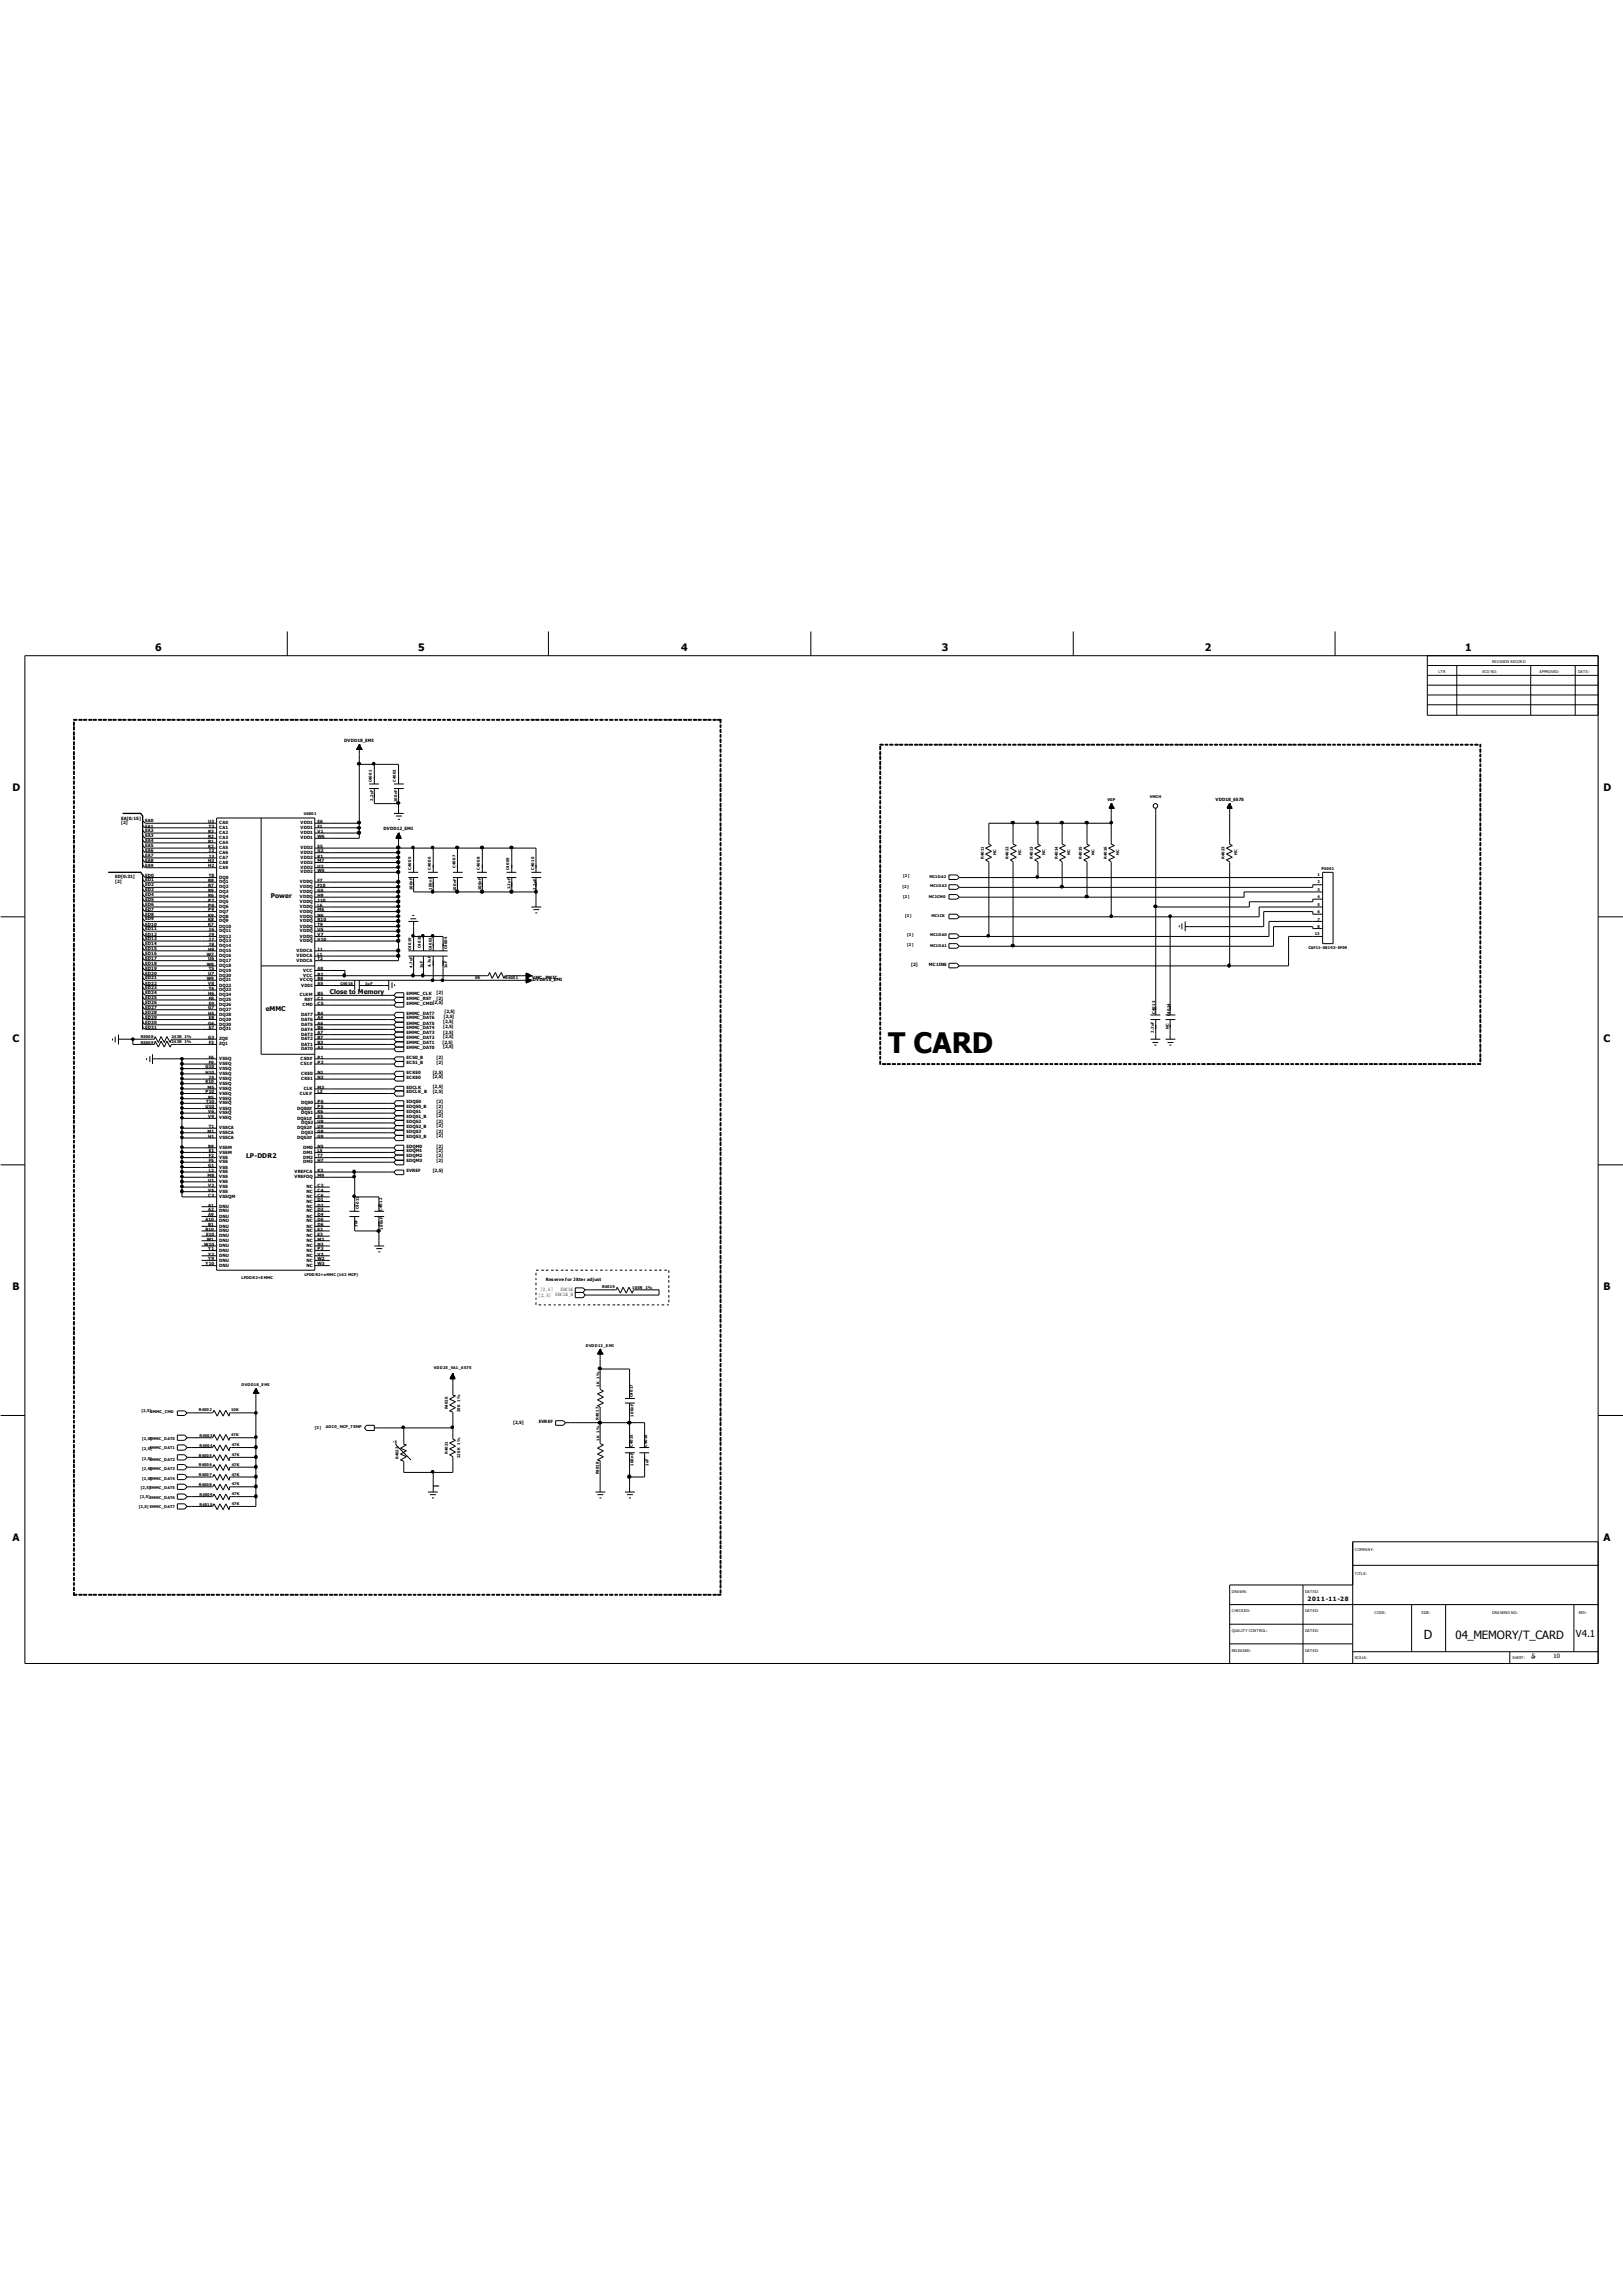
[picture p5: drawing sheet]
<svg xmlns="http://www.w3.org/2000/svg" width="210mm" height="297mm" viewBox="0 0 210 297" stroke-linecap="round" stroke-linejoin="round" font-family="sans-serif">
<defs><g id="words">
<text font-size="3.6" x="114.9" y="136.2">T CARD</text>
<text font-size="1.6" x="184.2" y="212">D</text>
<text font-size="1.5" x="188.3" y="212.1">04_MEMORY/T_CARD</text>
<g font-size="1.3">
<text x="20.1" y="84.2">6</text>
<text x="54.1" y="84.2">5</text>
<text x="88.1" y="84.2">4</text>
<text x="121.8" y="84.2">3</text>
<text x="155.9" y="84.2">2</text>
<text x="189.6" y="84.2">1</text>
<text x="1.6" y="102.4">D</text>
<text x="207.4" y="102.4">D</text>
<text x="1.6" y="134.8">C</text>
<text x="207.4" y="134.8">C</text>
<text x="1.6" y="166.9">B</text>
<text x="207.4" y="166.9">B</text>
<text x="1.6" y="199.4">A</text>
<text x="207.4" y="199.4">A</text>
<text x="203.9" y="211.8">V4.1</text>
</g>
<g font-size=".8">
<text x="35.1" y="116.2">Power</text>
<text x="34.4" y="130.8">eMMC</text>
<text x="42.7" y="128.6">Close to Memory</text>
<text x="31.8" y="149.9">LP-DDR2</text>
<text x="169.1" y="207.1">2011-11-28</text>
<text x="198.2" y="214.6">5</text>
<text x="201" y="214.6">10</text>
</g>
<text font-size=".7" x="51.2" y="186.7" transform="rotate(-90 51.2 186.7)">t</text>
<g font-size=".6">
<text x="44.5" y="96">DVDD18_EMI</text>
<text x="15.7" y="106.6">[2]</text>
<text x="15.7" y="106">EA[0:15]</text>
<text x="18.8" y="106.4">EA0</text>
<text x="18.8" y="107.1">EA1</text>
<text x="18.8" y="107.7">EA2</text>
<text x="26.9" y="107.7">R3</text>
<text x="26.9" y="106.5">U3</text>
<text x="27" y="107.1">T3</text>
<text x="28.4" y="107.9">CA2</text>
<text x="28.4" y="107.2">CA1</text>
<text x="28.4" y="106.6">CA0</text>
<text x="38.9" y="107.9">VDD1</text>
<text x="38.9" y="107.2">VDD1</text>
<text x="38.9" y="106.7">VDD1</text>
<text x="41.1" y="107.7">V1</text>
<text x="41.1" y="107.1">F1</text>
<text x="41.1" y="106.5">E6</text>
<text x="49.6" y="107.4">DVDD12_EMI</text>
<text x="157.3" y="103.6">VDD18_6575</text>
<text x="14.9" y="113.6">ED[0:31]</text>
<text x="18.8" y="108.3">EA3</text>
<text x="18.8" y="108.9">EA4</text>
<text x="18.8" y="109.6">EA5</text>
<text x="18.8" y="110.2">EA6</text>
<text x="18.8" y="110.9">EA7</text>
<text x="18.8" y="111.5">EA8</text>
<text x="18.8" y="112.1">EA9</text>
<text x="18.8" y="113.4">ED0</text>
<text x="26.9" y="112.2">H2</text>
<text x="26.9" y="111.6">H3</text>
<text x="26.9" y="109.7">K2</text>
<text x="26.9" y="109">R1</text>
<text x="26.9" y="108.4">R2</text>
<text x="27" y="110.3">J2</text>
<text x="27" y="111">J3</text>
<text x="27" y="113.5">T8</text>
<text x="28.4" y="112.4">CA9</text>
<text x="28.4" y="111.7">CA8</text>
<text x="28.4" y="110.5">CA6</text>
<text x="28.4" y="111.1">CA7</text>
<text x="28.4" y="109.9">CA5</text>
<text x="28.4" y="109.2">CA4</text>
<text x="28.4" y="108.6">CA3</text>
<text x="28.4" y="113.7">DQ0</text>
<text x="38.9" y="112.4">VDD2</text>
<text x="38.9" y="110.5">VDD2</text>
<text x="38.9" y="108.6">VDD1</text>
<text x="38.9" y="113">VDD2</text>
<text x="38.9" y="111.7">VDD2</text>
<text x="38.9" y="109.9">VDD2</text>
<text x="38.9" y="111.1">VDD2</text>
<text x="41.1" y="112.2">U2</text>
<text x="41.1" y="110.3">G2</text>
<text x="41.1" y="108.4">W6</text>
<text x="41.1" y="112.8">W5</text>
<text x="41.1" y="111.6">M7</text>
<text x="41.1" y="109.7">E5</text>
<text x="41.1" y="111">K1</text>
<text x="14.9" y="114.3">[2]</text>
<text x="18.8" y="114">ED1</text>
<text x="18.8" y="114.7">ED2</text>
<text x="18.8" y="115.3">ED3</text>
<text x="18.8" y="116">ED4</text>
<text x="18.8" y="116.5">ED5</text>
<text x="18.8" y="117.2">ED6</text>
<text x="18.8" y="117.8">ED7</text>
<text x="18.8" y="118.5">ED8</text>
<text x="18.8" y="119.1">ED9</text>
<text x="18.8" y="119.8">ED10</text>
<text x="26.9" y="118.6">K9</text>
<text x="26.9" y="119.2">K8</text>
<text x="26.9" y="119.9">K7</text>
<text x="26.9" y="116.6">P7</text>
<text x="26.9" y="117.3">P8</text>
<text x="26.9" y="117.9">P9</text>
<text x="26.9" y="116">R6</text>
<text x="26.9" y="114.8">R7</text>
<text x="26.9" y="114.1">R8</text>
<text x="26.9" y="115.4">R9</text>
<text x="28.4" y="118.8">DQ8</text>
<text x="28.4" y="119.3">DQ9</text>
<text x="28.4" y="116.8">DQ5</text>
<text x="28.4" y="117.5">DQ6</text>
<text x="28.4" y="118.1">DQ7</text>
<text x="28.4" y="116.2">DQ4</text>
<text x="28.4" y="114.9">DQ2</text>
<text x="28.4" y="114.3">DQ1</text>
<text x="28.4" y="115.5">DQ3</text>
<text x="38.8" y="118.1">VDDQ</text>
<text x="38.8" y="118.8">VDDQ</text>
<text x="38.8" y="116.2">VDDQ</text>
<text x="38.8" y="119.4">VDDQ</text>
<text x="38.8" y="114.3">VDDQ</text>
<text x="38.8" y="115.5">VDDQ</text>
<text x="38.8" y="116.8">VDDQ</text>
<text x="38.8" y="117.5">VDDQ</text>
<text x="38.8" y="114.9">VDDQ</text>
<text x="41.1" y="117.9">M6</text>
<text x="41.1" y="118.6">N6</text>
<text x="41.1" y="116">H9</text>
<text x="41.1" y="119.2">R10</text>
<text x="41.1" y="114.1">F7</text>
<text x="41.1" y="115.4">G5</text>
<text x="41.1" y="116.6">J10</text>
<text x="41.1" y="117.3">L6</text>
<text x="41.1" y="119.9">T9</text>
<text x="41.1" y="114.8">F10</text>
<text x="18.8" y="120.4">ED11</text>
<text x="18.8" y="121">ED12</text>
<text x="18.8" y="121.6">ED13</text>
<text x="18.8" y="122.3">ED14</text>
<text x="18.8" y="122.9">ED15</text>
<text x="18.8" y="123.6">ED16</text>
<text x="18.8" y="124.2">ED17</text>
<text x="18.8" y="124.8">ED18</text>
<text x="18.8" y="125.4">ED19</text>
<text x="26.8" y="123.7">W7</text>
<text x="26.8" y="124.9">W8</text>
<text x="26.9" y="123">H8</text>
<text x="26.9" y="124.3">U6</text>
<text x="27" y="120.4">J6</text>
<text x="27" y="121.7">J7</text>
<text x="27" y="122.4">J8</text>
<text x="27" y="121.1">J9</text>
<text x="27" y="125.5">T5</text>
<text x="28.4" y="123.2">DQ15</text>
<text x="28.4" y="120.6">DQ11</text>
<text x="28.4" y="121.9">DQ13</text>
<text x="28.4" y="122.6">DQ14</text>
<text x="28.4" y="121.3">DQ12</text>
<text x="28.4" y="120">DQ10</text>
<text x="28.4" y="125.7">DQ19</text>
<text x="28.4" y="124.4">DQ17</text>
<text x="28.4" y="123.8">DQ16</text>
<text x="28.4" y="125.1">DQ18</text>
<text x="38.4" y="123.8">VDDCA</text>
<text x="38.4" y="124.4">VDDCA</text>
<text x="38.4" y="123.2">VDDCA</text>
<text x="38.8" y="120.6">VDDQ</text>
<text x="38.8" y="121.3">VDDQ</text>
<text x="38.8" y="121.9">VDDQ</text>
<text x="38.8" y="120">VDDQ</text>
<text x="39.2" y="125.7">VCC</text>
<text x="41.1" y="123.7">L1</text>
<text x="41.1" y="124.3">T2</text>
<text x="41.1" y="120.5">U5</text>
<text x="41.1" y="121.1">V7</text>
<text x="41.1" y="121.7">V10</text>
<text x="41.1" y="123">J1</text>
<text x="41.1" y="125.5">A8</text>
<text x="117.9" y="124.9">[2]</text>
<text x="120.2" y="124.9">MC1INS</text>
<text x="18.8" y="126.1">ED20</text>
<text x="18.8" y="126.7">ED21</text>
<text x="18.8" y="127.4">ED22</text>
<text x="18.8" y="128">ED23</text>
<text x="18.8" y="128.7">ED24</text>
<text x="18.8" y="129.3">ED25</text>
<text x="18.8" y="129.9">ED26</text>
<text x="18.8" y="130.5">ED27</text>
<text x="18.8" y="131.2">ED28</text>
<text x="18.8" y="131.9">ED29</text>
<text x="26.8" y="126.8">W9</text>
<text x="26.9" y="130.6">G7</text>
<text x="26.9" y="131.3">H5</text>
<text x="26.9" y="128.7">H6</text>
<text x="26.9" y="126.2">U7</text>
<text x="26.9" y="127.5">V8</text>
<text x="27" y="131.9">E8</text>
<text x="27" y="130">E9</text>
<text x="27" y="129.3">F8</text>
<text x="27" y="128.1">T6</text>
<text x="28.4" y="130.2">DQ26</text>
<text x="28.4" y="129.5">DQ25</text>
<text x="28.4" y="130.8">DQ27</text>
<text x="28.4" y="131.5">DQ28</text>
<text x="28.4" y="128.9">DQ24</text>
<text x="28.4" y="128.2">DQ23</text>
<text x="28.4" y="126.4">DQ20</text>
<text x="28.4" y="127.6">DQ22</text>
<text x="28.4" y="127">DQ21</text>
<text x="38.8" y="128.9">CLKM</text>
<text x="38.8" y="127">VCCQ</text>
<text x="39" y="131.5">DAT7</text>
<text x="39" y="127.7">VDDI</text>
<text x="39.1" y="130.2">CMD</text>
<text x="39.2" y="126.4">VCC</text>
<text x="39.4" y="129.5">RST</text>
<text x="41.1" y="128.8">B5</text>
<text x="41.1" y="129.3">C1</text>
<text x="41.1" y="130">C5</text>
<text x="41.1" y="131.3">B4</text>
<text x="41.1" y="131.9">A4</text>
<text x="41.1" y="126.2">B2</text>
<text x="41.1" y="126.8">B8</text>
<text x="41.1" y="127.5">A5</text>
<text x="52.6" y="129.3">EMMC_RST</text>
<text x="52.6" y="131.9">EMMC_DAT6</text>
<text x="52.6" y="131.3">EMMC_DAT7</text>
<text x="52.6" y="130">EMMC_CMD[2,5]</text>
<text x="52.6" y="128.7">EMMC_CLK</text>
<text x="56.5" y="129.3">[2]</text>
<text x="56.5" y="128.7">[2]</text>
<text x="57.4" y="131.7">[2,5]</text>
<text x="57.5" y="131">[2,5]</text>
<text x="68.8" y="126.6">VMC_PMIC</text>
<text x="68.9" y="127">DVDD18_EMI</text>
<text x="18.8" y="132.5">ED30</text>
<text x="18.8" y="133.1">ED31</text>
<text x="26.9" y="134.4">G3</text>
<text x="26.9" y="132.6">G6</text>
<text x="27" y="133.1">E7</text>
<text x="27" y="135.1">F3</text>
<text x="27" y="137">F6</text>
<text x="27" y="137.6">F9</text>
<text x="28.4" y="133.3">DQ31</text>
<text x="28.4" y="132">DQ29</text>
<text x="28.4" y="135.3">ZQ1</text>
<text x="28.4" y="137.1">VSSQ</text>
<text x="28.4" y="137.8">VSSQ</text>
<text x="28.4" y="134.6">ZQ0</text>
<text x="28.4" y="132.7">DQ30</text>
<text x="38.9" y="137.1">CS0#</text>
<text x="38.9" y="137.8">CS1#</text>
<text x="39" y="132.1">DAT6</text>
<text x="39" y="132.7">DAT5</text>
<text x="39" y="133.3">DAT4</text>
<text x="39" y="134">DAT3</text>
<text x="39" y="134.6">DAT2</text>
<text x="39" y="135.3">DAT1</text>
<text x="39" y="135.9">DAT0</text>
<text x="41.1" y="132.6">A6</text>
<text x="41.1" y="133.2">B6</text>
<text x="41.1" y="133.8">A7</text>
<text x="41.1" y="134.4">B7</text>
<text x="41.1" y="135.1">B3</text>
<text x="41.1" y="135.7">A3</text>
<text x="41.1" y="137">P1</text>
<text x="41.1" y="137.6">P2</text>
<text x="52.6" y="137.6">ECS1_B</text>
<text x="52.6" y="137">ECS0_B</text>
<text x="52.6" y="135.1">EMMC_DAT1</text>
<text x="52.6" y="134.4">EMMC_DAT2</text>
<text x="52.6" y="133.8">EMMC_DAT3</text>
<text x="52.6" y="133.1">EMMC_DAT4</text>
<text x="52.6" y="132.6">EMMC_DAT5</text>
<text x="52.6" y="135.7">EMMC_DAT0</text>
<text x="56.5" y="137.6">[2]</text>
<text x="56.5" y="137">[2]</text>
<text x="57.2" y="135">[2,5]</text>
<text x="57.3" y="134.3">[2,5]</text>
<text x="57.3" y="133.7">[2,5]</text>
<text x="57.3" y="133.1">[2,5]</text>
<text x="57.3" y="132.3">[2,5]</text>
<text x="57.3" y="135.6">[2,5]</text>
<text x="26.6" y="138.2">G10</text>
<text x="26.6" y="138.9">H10</text>
<text x="26.6" y="140.2">K10</text>
<text x="26.6" y="141.4">P10</text>
<text x="26.6" y="143.4">U10</text>
<text x="26.7" y="142.7">T10</text>
<text x="26.8" y="140.9">M5</text>
<text x="26.9" y="142.1">R5</text>
<text x="26.9" y="144">V6</text>
<text x="27" y="139.6">J5</text>
<text x="28.4" y="138.4">VSSQ</text>
<text x="28.4" y="139.1">VSSQ</text>
<text x="28.4" y="139.8">VSSQ</text>
<text x="28.4" y="140.3">VSSQ</text>
<text x="28.4" y="141">VSSQ</text>
<text x="28.4" y="141.6">VSSQ</text>
<text x="28.4" y="142.3">VSSQ</text>
<text x="28.4" y="142.9">VSSQ</text>
<text x="28.4" y="143.6">VSSQ</text>
<text x="38.4" y="143.6">DQS0#</text>
<text x="38.8" y="141.6">CLK#</text>
<text x="39" y="139.1">CKE0</text>
<text x="39" y="139.8">CKE1</text>
<text x="39" y="142.9">DQS0</text>
<text x="39.3" y="141">CLK</text>
<text x="41.1" y="138.9">N1</text>
<text x="41.1" y="139.6">N2</text>
<text x="41.1" y="140.9">M3</text>
<text x="41.1" y="141.5">L3</text>
<text x="41.1" y="142.7">P6</text>
<text x="41.1" y="143.4">P5</text>
<text x="41.1" y="144">K6</text>
<text x="52.6" y="144">EDQS1</text>
<text x="52.6" y="142.7">EDQS0</text>
<text x="52.6" y="141.4">EDCLK_B</text>
<text x="52.6" y="138.9">ECKE0</text>
<text x="52.6" y="143.4">EDQS0_B</text>
<text x="52.6" y="140.9">EDCLK</text>
<text x="52.6" y="139.6">ECKE0</text>
<text x="56" y="141.4">[2,5]</text>
<text x="56" y="140.8">[2,5]</text>
<text x="56" y="139.5">[2,5]</text>
<text x="56" y="138.9">[2,5]</text>
<text x="56.5" y="144">[2]</text>
<text x="56.5" y="143.3">[2]</text>
<text x="56.5" y="142.7">[2]</text>
<text x="26.8" y="146.5">M1</text>
<text x="26.9" y="147.2">H1</text>
<text x="26.9" y="148.5">B9</text>
<text x="26.9" y="144.7">V9</text>
<text x="27" y="145.9">T1</text>
<text x="27" y="149.1">E1</text>
<text x="27" y="149.8">F2</text>
<text x="28.4" y="146.1">VSSCA</text>
<text x="28.4" y="146.7">VSSCA</text>
<text x="28.4" y="147.4">VSSCA</text>
<text x="28.4" y="148.7">VSSM</text>
<text x="28.4" y="149.2">VSSM</text>
<text x="28.4" y="149.9">VSS</text>
<text x="28.4" y="144.2">VSSQ</text>
<text x="28.4" y="144.8">VSSQ</text>
<text x="38.4" y="144.8">DQS1#</text>
<text x="38.4" y="146.1">DQS2#</text>
<text x="38.4" y="147.4">DQS3#</text>
<text x="39" y="144.2">DQS1</text>
<text x="39" y="145.4">DQS2</text>
<text x="39" y="146.7">DQS3</text>
<text x="39.2" y="148.7">DM0</text>
<text x="39.2" y="149.2">DM1</text>
<text x="39.2" y="149.9">DM2</text>
<text x="41.1" y="144.7">K5</text>
<text x="41.1" y="145.3">U8</text>
<text x="41.1" y="145.9">U9</text>
<text x="41.1" y="146.5">G8</text>
<text x="41.1" y="147.2">G9</text>
<text x="41.1" y="148.5">N5</text>
<text x="41.1" y="149.1">L5</text>
<text x="41.1" y="149.8">T7</text>
<text x="52.6" y="149.7">EDQM2</text>
<text x="52.6" y="149.1">EDQM1</text>
<text x="52.6" y="148.5">EDQM0</text>
<text x="52.6" y="146.5">EDQS3</text>
<text x="52.6" y="145.3">EDQS2</text>
<text x="52.6" y="147.2">EDQS3_B</text>
<text x="52.6" y="145.9">EDQS2_B</text>
<text x="52.6" y="144.7">EDQS1_B</text>
<text x="56.5" y="149.7">[2]</text>
<text x="56.5" y="149.1">[2]</text>
<text x="56.5" y="148.5">[2]</text>
<text x="56.5" y="147.1">[2]</text>
<text x="56.5" y="146.5">[2]</text>
<text x="56.5" y="145.9">[2]</text>
<text x="56.5" y="145.3">[2]</text>
<text x="56.5" y="144.6">[2]</text>
<text x="26.8" y="152.3">M8</text>
<text x="26.9" y="154.8">C3</text>
<text x="26.9" y="151">G1</text>
<text x="26.9" y="152.9">U1</text>
<text x="26.9" y="153.6">V2</text>
<text x="26.9" y="154.2">V5</text>
<text x="27" y="150.3">F5</text>
<text x="27" y="151.6">L2</text>
<text x="28.4" y="155">VSSQM</text>
<text x="28.4" y="150.5">VSS</text>
<text x="28.4" y="151.2">VSS</text>
<text x="28.4" y="151.8">VSS</text>
<text x="28.4" y="152.5">VSS</text>
<text x="28.4" y="153.1">VSS</text>
<text x="28.4" y="153.7">VSS</text>
<text x="28.4" y="154.3">VSS</text>
<text x="38.1" y="151.8">VREFCA</text>
<text x="38.1" y="152.5">VREFDQ</text>
<text x="39.2" y="150.5">DM3</text>
<text x="39.6" y="153.7">NC</text>
<text x="39.6" y="154.3">NC</text>
<text x="39.6" y="155">NC</text>
<text x="39.6" y="155.6">NC</text>
<text x="41.1" y="150.3">H7</text>
<text x="41.1" y="151.6">K3</text>
<text x="41.1" y="152.3">M9</text>
<text x="41.1" y="153.6">C2</text>
<text x="41.1" y="154.2">C4</text>
<text x="41.1" y="154.8">C6</text>
<text x="41.1" y="155.4">D1</text>
<text x="52.6" y="150.3">EDQM3</text>
<text x="52.6" y="151.6">EVREF</text>
<text x="56" y="151.6">[2,5]</text>
<text x="56.5" y="150.3">[2]</text>
<text x="26.4" y="161.2">W10</text>
<text x="26.6" y="158">A10</text>
<text x="26.6" y="159.2">B10</text>
<text x="26.7" y="159.9">E10</text>
<text x="26.8" y="160.5">W1</text>
<text x="26.9" y="156.1">A1</text>
<text x="26.9" y="156.7">A2</text>
<text x="26.9" y="157.4">A9</text>
<text x="26.9" y="158.6">B1</text>
<text x="26.9" y="161.8">Y1</text>
<text x="28.4" y="156.3">DNU</text>
<text x="28.4" y="156.9">DNU</text>
<text x="28.4" y="157.5">DNU</text>
<text x="28.4" y="158.1">DNU</text>
<text x="28.4" y="158.8">DNU</text>
<text x="28.4" y="159.4">DNU</text>
<text x="28.4" y="160.1">DNU</text>
<text x="28.4" y="160.7">DNU</text>
<text x="28.4" y="161.4">DNU</text>
<text x="28.4" y="161.9">DNU</text>
<text x="39.6" y="156.3">NC</text>
<text x="39.6" y="156.9">NC</text>
<text x="39.6" y="157.5">NC</text>
<text x="39.6" y="158.1">NC</text>
<text x="39.6" y="158.8">NC</text>
<text x="39.6" y="159.4">NC</text>
<text x="39.6" y="160.1">NC</text>
<text x="39.6" y="160.7">NC</text>
<text x="39.6" y="161.4">NC</text>
<text x="39.6" y="161.9">NC</text>
<text x="41.1" y="156.1">D2</text>
<text x="41.1" y="156.7">D3</text>
<text x="41.1" y="157.4">D4</text>
<text x="41.1" y="158">D5</text>
<text x="41.1" y="158.6">D6</text>
<text x="41.1" y="159.2">E2</text>
<text x="41.1" y="159.9">E3</text>
<text x="41.1" y="160.5">M2</text>
<text x="41.1" y="161.2">N3</text>
<text x="41.1" y="161.8">P3</text>
<text x="26.6" y="163.7">Y10</text>
<text x="26.9" y="162.5">Y2</text>
<text x="26.9" y="163">Y9</text>
<text x="28.4" y="162.6">DNU</text>
<text x="28.4" y="163.2">DNU</text>
<text x="28.4" y="163.9">DNU</text>
<text x="39.6" y="162.6">NC</text>
<text x="39.6" y="163.2">NC</text>
<text x="39.6" y="163.9">NC</text>
<text x="41.1" y="162.5">V3</text>
<text x="41.1" y="163">W2</text>
<text x="41.1" y="163.7">W3</text>
<text x="69.7" y="167.8">[2,5]</text>
<text x="69.9" y="167">[2,5]</text>
<text x="70.6" y="165.8">Reserve for Jitter adjust</text>
<text x="71.9" y="167.7">EDCLK_B</text>
<text x="72.6" y="167">EDCLK</text>
<text x="66.4" y="184.2">[2,5]</text>
<text x="69.7" y="184">EVREF</text>
</g>
<g font-size=".5">
<text x="186.1" y="87.1">LTR</text>
<text x="191.8" y="87.1">ECO NO:</text>
<text x="193.1" y="85.8">REVISION RECORD</text>
<text x="199.2" y="87.1">APPROVED:</text>
<text x="204.2" y="87.1">DATE:</text>
<text x="48.1" y="101.2" transform="rotate(-90 48.1 101.2)">C4001</text>
<text x="51.2" y="101.2" transform="rotate(-90 51.2 101.2)">C4002</text>
<text x="39.3" y="105.4">U4001</text>
<text x="48.3" y="103.6" transform="rotate(-90 48.3 103.6)">2.2uF</text>
<text x="51.4" y="103.8" transform="rotate(-90 51.4 103.8)">100nF</text>
<text x="143.3" y="103.6">VGP</text>
<text x="148.8" y="103.3">VMCH</text>
<text x="53.2" y="112.5" transform="rotate(-90 53.2 112.5)">C4005</text>
<text x="55.7" y="112.5" transform="rotate(-90 55.7 112.5)">C4006</text>
<text x="58.9" y="112.2" transform="rotate(-90 58.9 112.2)">C4007</text>
<text x="62.1" y="112.5" transform="rotate(-90 62.1 112.5)">C4008</text>
<text x="65.9" y="112.6" transform="rotate(-90 65.9 112.6)">C4009</text>
<text x="69.1" y="112.5" transform="rotate(-90 69.1 112.5)">C4010</text>
<text x="116.9" y="113.4">[2]</text>
<text x="120.2" y="113.6">MC1DA2</text>
<text x="127.3" y="111.1" transform="rotate(-90 127.3 111.1)">R4011</text>
<text x="128.9" y="110.6" transform="rotate(-90 128.9 110.6)">NC</text>
<text x="130.5" y="111.1" transform="rotate(-90 130.5 111.1)">R4012</text>
<text x="132.1" y="110.6" transform="rotate(-90 132.1 110.6)">NC</text>
<text x="133.6" y="111.1" transform="rotate(-90 133.6 111.1)">R4013</text>
<text x="135.2" y="110.6" transform="rotate(-90 135.2 110.6)">NC</text>
<text x="136.8" y="111.1" transform="rotate(-90 136.8 111.1)">R4014</text>
<text x="138.4" y="110.6" transform="rotate(-90 138.4 110.6)">NC</text>
<text x="140" y="111.1" transform="rotate(-90 140 111.1)">R4015</text>
<text x="141.6" y="110.6" transform="rotate(-90 141.6 110.6)">NC</text>
<text x="143.2" y="111.1" transform="rotate(-90 143.2 111.1)">R4016</text>
<text x="144.8" y="110.6" transform="rotate(-90 144.8 110.6)">NC</text>
<text x="158.4" y="111.1" transform="rotate(-90 158.4 111.1)">R4023</text>
<text x="160" y="110.6" transform="rotate(-90 160 110.6)">NC</text>
<text x="170.5" y="113.3">1</text>
<text x="171" y="112.5">P4001</text>
<text x="53.3" y="115.2" transform="rotate(-90 53.3 115.2)">100nF</text>
<text x="55.9" y="115.1" transform="rotate(-90 55.9 115.1)">100nF</text>
<text x="59" y="115.3" transform="rotate(-90 59 115.3)">100nF</text>
<text x="62.2" y="115.2" transform="rotate(-90 62.2 115.2)">100nF</text>
<text x="66" y="115" transform="rotate(-90 66 115)">2.2uF</text>
<text x="69.3" y="115.1" transform="rotate(-90 69.3 115.1)">2.2uF</text>
<text x="116.8" y="114.9">[2]</text>
<text x="116.9" y="116.1">[2]</text>
<text x="117.1" y="118.6">[2]</text>
<text x="120.2" y="116.2">MC1CM0</text>
<text x="120.3" y="114.8">MC1DA3</text>
<text x="120.5" y="118.7">MC1CK</text>
<text x="170.5" y="114.3">2</text>
<text x="170.5" y="115.3">3</text>
<text x="170.5" y="116.2">4</text>
<text x="170.5" y="117.2">5</text>
<text x="170.5" y="118.1">6</text>
<text x="170.5" y="119.1">7</text>
<text x="53.2" y="122.9" transform="rotate(-90 53.2 122.9)">C4019</text>
<text x="53.3" y="125.2" transform="rotate(-90 53.3 125.2)">4.7uF</text>
<text x="54.4" y="122.7" transform="rotate(-90 54.4 122.7)">C4020</text>
<text x="54.7" y="125.3" transform="rotate(-90 54.7 125.3)">1uF</text>
<text x="55.7" y="125.1" transform="rotate(-90 55.7 125.1)">4.7uF</text>
<text x="55.9" y="122.9" transform="rotate(-90 55.9 122.9)">C4003</text>
<text x="57.8" y="125.3" transform="rotate(-90 57.8 125.3)">1uF</text>
<text x="57.8" y="122.8" transform="rotate(-90 57.8 122.8)">C4004</text>
<text x="117.4" y="121.1">[2]</text>
<text x="117.4" y="122.4">[2]</text>
<text x="120.3" y="121.1">MC1DA0</text>
<text x="120.3" y="122.6">MC1DA1</text>
<text x="169.3" y="122.7">CAF11-08193-SF09</text>
<text x="170.1" y="121">13</text>
<text x="170.5" y="120">8</text>
<text x="44" y="127.4">C4018</text>
<text x="47.2" y="127.4">1uF</text>
<text x="61.5" y="126.7">0R</text>
<text x="65.4" y="126.7">R4001</text>
<text x="149.5" y="131.1" transform="rotate(-90 149.5 131.1)">C4013</text>
<text x="151.4" y="131.5" transform="rotate(-90 151.4 131.5)">C4014</text>
<text x="18.2" y="134.3">R5008</text>
<text x="18.2" y="135">R5009</text>
<text x="22.2" y="134.9">243R 1%</text>
<text x="22.2" y="134.3">243R 1%</text>
<text x="149.3" y="133.6" transform="rotate(-90 149.3 133.6)">2.2uF</text>
<text x="151.2" y="133.1" transform="rotate(-90 151.2 133.1)">NC</text>
<text x="46.2" y="158.7" transform="rotate(-90 46.2 158.7)">1uF</text>
<text x="46.4" y="156.4" transform="rotate(-90 46.4 156.4)">C4011</text>
<text x="49.5" y="156.6" transform="rotate(-90 49.5 156.6)">C4012</text>
<text x="49.5" y="159.1" transform="rotate(-90 49.5 159.1)">100nF</text>
<text x="31.2" y="165.4">LPDD R2+EMMC</text>
<text x="39.4" y="165.1">LPDD R2+eMMC (162 MCP)</text>
<text x="77.9" y="166.7">R4019</text>
<text x="81.8" y="166.8">100R 1%</text>
<text x="31.2" y="179.3">DVDD18_EMI</text>
<text x="56.1" y="177.1">VDD25_VA1_6575</text>
<text x="75.8" y="174.2">DVDD12_EMI</text>
<text x="77.6" y="179.4" transform="rotate(-90 77.6 179.4)">1K 1%</text>
<text x="18.3" y="182.7">[2,5]EMMC_CMD</text>
<text x="25.7" y="182.6">R4002</text>
<text x="25.8" y="185.9">R4003</text>
<text x="29.9" y="182.5">10K</text>
<text x="29.9" y="185.8">47K</text>
<text x="40.7" y="184.9">[3]</text>
<text x="42.2" y="184.8">ADC0_MCP_TEMP</text>
<text x="57.9" y="182.4" transform="rotate(-90 57.9 182.4)">R4020</text>
<text x="59.5" y="182.7" transform="rotate(-90 59.5 182.7)">39K 1%</text>
<text x="77.5" y="183.7" transform="rotate(-90 77.5 183.7)">R4017</text>
<text x="81.9" y="180.8" transform="rotate(-90 81.9 180.8)">C4017</text>
<text x="82" y="183.3" transform="rotate(-90 82 183.3)">100nF</text>
<text x="18.4" y="186.3">[2,5]</text>
<text x="18.4" y="187.6">[2,5]</text>
<text x="18.4" y="188.9">[2,5]</text>
<text x="18.4" y="190.2">[2,5]</text>
<text x="18.4" y="191.4">[2,5]</text>
<text x="19.4" y="187.5">EMMC_DAT1</text>
<text x="19.4" y="189">EMMC_DAT2</text>
<text x="19.4" y="186.3">EMMC_DAT0</text>
<text x="19.4" y="190.2">EMMC_DAT3</text>
<text x="19.4" y="191.4">EMMC_DAT4</text>
<text x="25.7" y="188.5">R4005</text>
<text x="25.7" y="189.7">R4006</text>
<text x="25.7" y="191">R4007</text>
<text x="25.8" y="187.2">R4004</text>
<text x="30" y="187.1">47K</text>
<text x="30" y="188.4">47K</text>
<text x="30" y="189.6">47K</text>
<text x="30" y="190.9">47K</text>
<text x="51.6" y="188.8" transform="rotate(-90 51.6 188.8)">R4022</text>
<text x="57.9" y="188.1" transform="rotate(-90 57.9 188.1)">R4021</text>
<text x="59.5" y="188.6" transform="rotate(-90 59.5 188.6)">220K 1%</text>
<text x="77.5" y="190.7" transform="rotate(-90 77.5 190.7)">R4018</text>
<text x="77.6" y="186.4" transform="rotate(-90 77.6 186.4)">1K 1%</text>
<text x="81.9" y="187.2" transform="rotate(-90 81.9 187.2)">C4015</text>
<text x="82" y="189.6" transform="rotate(-90 82 189.6)">100nF</text>
<text x="83.7" y="187.2" transform="rotate(-90 83.7 187.2)">C4016</text>
<text x="83.9" y="189.6" transform="rotate(-90 83.9 189.6)">1uF</text>
<text x="18" y="195.1">[2,5] EMMC_DAT7</text>
<text x="18.1" y="193.9">[2,5]EMMC_DAT6</text>
<text x="18.2" y="192.7">[2,5]EMMC_DAT5</text>
<text x="25.7" y="192.3">R4008</text>
<text x="25.8" y="194.8">R4010</text>
<text x="25.8" y="193.5">R4009</text>
<text x="30" y="194.7">47K</text>
<text x="30" y="193.5">47K</text>
<text x="30" y="192.2">47K</text>
<text x="175.3" y="203.8">TITLE:</text>
<text x="175.3" y="200.6">COMPANY:</text>
<text x="159.4" y="208.6">CHECKED:</text>
<text x="159.4" y="206.1">DRAWN:</text>
<text x="168.8" y="208.6">DATED:</text>
<text x="168.8" y="206.1">DATED:</text>
<text x="177.8" y="208.9">CODE:</text>
<text x="183.9" y="208.9">SIZE:</text>
<text x="193.1" y="208.9">DRAWING NO:</text>
<text x="204.2" y="208.9">REV:</text>
<text x="159.4" y="213.7">RELEASED:</text>
<text x="159.4" y="211.1">QUALITY CONT ROL:</text>
<text x="168.8" y="213.7">DATED:</text>
<text x="168.8" y="211.1">DATED:</text>
<text x="175.3" y="214.6">SCALE:</text>
<text x="195.7" y="214.6">SHEET:</text>
<text x="198.1" y="214.6">OF</text>
</g>
<text font-size=".4" x="56" y="192.4">GND</text>
</g></defs>
<g fill="none" stroke="#000" stroke-width=".13">
<path d="M3.2 84.8h203.6v130.4h-203.6zM37.2 81.7v3.1M46.1 96.9h.1M46.1 96.9h.7M46.2 96.9h.5M46.2 96.9v-.1h.5v.1M46.3 96.7h.4M46.3 96.9v-.3h.4v.3M46.4 96.5h.2M46.4 96.9v-.5h.2v.5M46.5 96.4h.1M46.5 98.9h5.1v2.5"/>
<path d="M46.5 96.4v12.1h-5.8M46.5 96.4l-.4 .5M46.5 96.4l.3 .5M46.8 96.9h.1M48.4 98.9v2.5M71 81.7v3.1M104.9 81.7v3.1M138.9 81.7v3.1M172.7 81.7v3.1M184.7 84.8v7.7h22.1M184.7 91.2h22.1M184.7 89.9h22.1"/>
<path d="M184.7 88.6h22.1M184.7 87.4h22.1M184.7 86.1h22.1M188.5 86.1v6.4M198 86.1v6.4M203.8 86.1v6.4M.1 118.6h3.1M18.5 118.3l.3 .3h9.2M18.5 113.2l.3 .3h9.2M18.5 111.9l.3 .4h9.2M18.5 111.3l.3 .3h9.2M18.5 110l.3 .3h9.2"/>
<path d="M18.5 110.7l.3 .3h9.2M18.5 109.4l.3 .3h9.2M18.5 118.9l.3 .3h9.2M18.5 119.5l.3 .4h9.2M18.5 116.3l.3 .4h9.2M18.5 117l.3 .3h9.2M18.5 117.6l.3 .3h9.2M18.5 108.7l.3 .4h9.2M18.5 108.1l.3 .4h9.2M18.5 107.4l.3 .4h9.2M18.5 115.7l.3 .4h9.2M18.5 114.5l.3 .3h9.2"/>
<path d="M18.5 113.8l.3 .3h9.2M18.5 115.1l.3 .3h9.2M18.5 106.8l.3 .3h9.2M18.5 106.2l.3 .3h9.2M28 105.8h12.7v58.5h-12.7zM33.8 105.8v30.6h6.9M40.7 118.6h10.9M40.7 109.7h28.6v3.2M40.7 112.9h10.9M40.7 112.3h10.9M40.7 111.6h10.9M40.7 110.3h10.9"/>
<path d="M40.7 111h10.9M40.7 119.2h10.9M40.7 119.9h10.9M40.7 116.7h10.9M40.7 117.3h10.9M40.7 117.9h10.9M40.7 107.8h5.8M40.7 116.1h10.9M40.7 114.8h10.9M40.7 114.1h10.9M40.7 115.4h10.9M40.7 107.1h5.8"/>
<path d="M40.7 106.5h5.8M47.8 101.4h1.2M47.8 102h1.2M48.4 102v2h3.2M51 101.4h1.2M51 102h1.2M51 105.2h1.2M51.2 108.5h.7M51.2 108.5v-.1h.7v.1M51.2 105.6h.8M51.3 108.3h.5M51.3 108.5v-.3h.5v.3"/>
<path d="M51.4 108.1h.3M51.4 108.5v-.5h.3v.5M51.5 106h.2M51.5 107.9h.1M51.5 108.5v-.6h.1v.6M51.6 107.9h.1M51.6 107.8h.1M51.6 109.7h.1M51.6 102v3.2M51.6 107.8v16.5h-10.9M51.6 107.8l-.4 .7M51.6 107.8l.3 .7"/>
<path d="M52.8 112.9h1.3M52.8 113.5h1.3M52.8 119.2h1.3M53.1 118.9h.7M53.3 118.4h.3M53.5 109.7v3.2M53.5 113.5v1.9h15.8M53.5 119.2v3.8M55.4 112.9h1.2M55.4 113.5h1.2M56 109.7v3.2M56 113.5v1.9"/>
<path d="M58.6 112.9h1.3M58.6 113.5h1.3M59.2 109.7v3.2M59.2 113.5v1.9M61.7 112.9h1.3M61.7 113.5h1.3M62.4 109.7v3.2M62.4 113.5v1.9M65.5 112.9h1.3M65.5 113.5h1.3M66.2 109.7v3.2M66.2 113.5v1.9"/>
<path d="M68.7 112.9h1.3M68.7 113.5h1.3M68.7 117.3h1.3M69 117.7h.8M69.3 118.1h.2M69.3 113.5v3.8M122.8 114.5h1l.3 .3-.3 .3h-1zM122.8 115.7h1l.3 .4-.3 .2h-1zM122.8 118.3h1l.3 .3-.3 .3h-1zM122.8 113.2h1l.3 .3-.3 .3h-1zM124.1 113.5h47M131.1 106.5v2.7l.4 .2-.8 .3 .8 .5-.8 .3 .8 .4-.8 .4 .4 .2v10.9"/>
<path d="M134.3 106.5v2.7l.3 .2-.7 .3 .7 .5-.7 .3 .7 .4-.7 .4 .4 .2v2M137.4 106.5v2.7l.4 .2-.7 .3 .7 .5-.7 .3 .7 .4-.7 .4 .3 .2v3.3M140.6 106.5v2.7l.4 .2-.8 .3 .8 .5-.8 .3 .8 .4-.8 .4 .4 .2v4.6M143.5 104.6h.1M143.5 104.6h.6M143.5 104.6v-.1h.6v.1M143.5 104.4h.5M143.6 104.6v-.3h.4v.3M143.7 104.2h.2M143.7 104.6v-.5h.2v.5M143.8 104h.1M143.8 106.5h-15.9v2.7l.4 .2-.8 .3 .8 .5-.8 .3 .8 .4-.8 .4 .4 .2v9.7"/>
<path d="M143.8 104v5.2l.4 .2-.8 .3 .8 .5-.8 .3 .8 .4-.8 .4 .4 .2v7.1M143.8 104l-.3 .6M143.8 104l.3 .6M143.8 104.1h.1M143.8 104v.6M144.1 104.6h.1M149.5 104.6v26.7M151.4 118.6v12.7M152.6 119.7v.3M152.9 119.5v.7M153.3 119.2v1.3M158.7 104.6h.1"/>
<path d="M158.7 104.6h.6M158.7 104.6v-.1h.6v.1M158.8 104.3h.5M158.9 104.2h.4v.4M158.9 104.6v-.5h.3v.5M159 104.1h.1M159.1 104h.1M159.1 104v5.2l.3 .2-.7 .3 .7 .5-.7 .3 .7 .4-.7 .4 .4 .2v13.5M159.1 104h-.1v.6M159.1 104l-.4 .6M159.1 104l.2 .6M159.3 104.4h-.5v.2"/>
<path d="M159.3 104.6h.1M171.1 117.3h-8.2v1.3h-38.8M171.1 112.9h1.4v9.2h-1.4zM171.1 119.2h-6.9v2h-40.1M171.1 118.3h-1.3v-.4h-6.3v2h-10.2M171.1 116.3h-1.3v.4h-8.2v.6h-12.1M171.1 115.4h-10.1v.7h-36.9M171.1 114.5h-1.3v.3h-45.7M206.8 118.6h3.2M14.6 134.4v.2M14.9 134.1v.8M15.3 134.5h4.7l.1-.4 .4 .8 .3-.8 .5 .8 .3-.8 .4 .8 .2-.4h5.8"/>
<path d="M15.3 133.9v1.2M17.2 134.5v.6h2.8l.1-.4 .4 .8 .3-.8 .5 .8 .3-.8 .4 .8 .2-.4h5.8M18.5 122.7l.3 .3h9.2M18.5 123.4l.3 .3h9.2M18.5 131l.3 .3h9.2M18.5 131.7l.3 .2h9.2M18.5 124.6l.3 .4h9.2M18.5 132.9l.3 .3h9.2M18.5 129.7l.3 .3h9.2M18.5 129l.3 .4h9.2M18.5 132.2l.3 .4h9.2M18.5 130.3l.3 .3h9.2"/>
<path d="M18.5 128.4l.3 .4h9.2M18.5 120.1l.3 .4h9.2M18.5 121.4l.3 .4h9.2M18.5 122.1l.3 .3h9.2M18.5 120.8l.3 .4h9.2M18.5 125.2l.3 .4h9.2M18.5 127.8l.3 .3h9.2M18.5 124l.3 .3h9.2M18.5 125.9l.3 .3h9.2M18.5 127.2l.3 .3h9.2M18.5 126.5l.3 .3h9.2M19 136.9v.3"/>
<path d="M19.4 136.7v.7M19.7 137h8.3M19.7 136.4v1.3M23.5 137.7h4.5M23.5 138.3h4.5M23.5 138.9h4.5M23.5 139.6h4.5M23.5 137v17.9h4.5M33.8 125h6.9M40.7 123h10.9M40.7 123.7h10.9M40.7 131.3h10.3"/>
<path d="M40.7 131.9h10.3M40.7 133.2h10.3M40.7 130h10.3M40.7 135.1h10.3M40.7 137h10.3M40.7 129.4h10.3M40.7 137.7h10.3M40.7 134.5h10.3M40.7 132.6h10.3M40.7 128.8h10.3M40.7 138.9h10.3M40.7 139.6h10.3"/>
<path d="M40.7 120.5h10.9M40.7 121.8h10.9M40.7 121.2h10.9M40.7 125.6h3.9v.6M40.7 126.2h22.5l.1-.4 .4 .8 .4-.8 .3 .8 .5-.8 .3 .8 .2-.4h3.3M40.7 127.5h5.2M40.7 126.8h28M40.7 133.9h10.3M40.7 135.7h10.3M45.9 126.8v1.3M46.5 127.5h3.8M46.5 126.8v1.3"/>
<path d="M50.3 126.8v1.3M50.7 127.1v.7M51 128.8l.2-.4h1v1.9h-1l-.2-.3M51 131.3l.2-.3h1v5.1h-1l-.2-.4M51 137l.2-.3h1v1.3h-1l-.2-.3M51 138.9l.2-.3h1v1.3h-1l-.2-.3M51 138.9l.2 .4M51 137l.2 .3M51 135.1l.2 .4M51 134.5l.2 .3M51 133.9l.2 .3M51 133.2l.2 .3"/>
<path d="M51 132.6l.2 .3M51 131.9l.2 .3M51 131.3l.2 .4M51 129.4l.2 .3M51 128.8l.2 .2M51.1 127.3v.3M51.2 139.3h1M51.2 139.3l-.2 .3M51.2 137.3h1M51.2 137.3l-.2 .4M51.2 135.5h1M51.2 135.5l-.2 .2"/>
<path d="M51.2 134.8h1M51.2 134.8l-.2 .3M51.2 134.2h1M51.2 134.2l-.2 .3M51.2 133.5h1M51.2 133.5l-.2 .4M51.2 132.9h1M51.2 132.9l-.2 .3M51.2 132.2h1M51.2 132.2l-.2 .4M51.2 131.7h1M51.2 131.7l-.2 .2"/>
<path d="M51.2 129.7h1M51.2 129.7l-.2 .3M51.2 129h1M51.2 129l-.2 .4M52.8 123h5.1M52.8 123.7h5.1M53.5 121.2h3.8v1.8M53.5 123.7v2.5M54.8 121.2v1.8M54.8 123.7v2.5M56 121.2v1.8M56 123.7v3.1"/>
<path d="M57.3 123.7v3.1M68.1 125.9v1.3M68.1 126.5l.6 .3M68.1 127h.5M68.1 126.9h.6M68.1 126.7h.5v.2M68.1 126.7h.3v.3M68.1 126.6h.1v.5M68.1 125.9h.1v.6M68.1 126h.2v.4M68.1 126.1h.4v.2M68.1 126.2h.6"/>
<path d="M68.1 125.9l.6 .3M68.1 126.4h.4M68.2 126.6v.6h-.1M68.2 126v.5h-.1M68.3 126.7v.4h-.2M68.4 126.1v.3M68.5 126.7v.3M68.6 126.2v.1h-.5M68.7 126.2h.1M68.7 126.8v.1M68.7 126.8h.1M68.7 126.8l-.6 .4"/>
<path d="M68.7 126.2l-.6 .3M122.8 122.1h1l.3 .3-.3 .3h-1zM122.8 120.8h1l.3 .4-.3 .2h-1zM122.8 124.6h1l.3 .4-.3 .2h-1zM148.8 131.3h1.3M148.8 131.9h1.3M148.8 134.5h1.3M149.1 134.9h.8M149.4 135.2h.2M149.5 131.9v2.6M150.8 131.3h1.3M150.8 131.9h1.3"/>
<path d="M150.8 134.5h1.3M151 134.9h.8M151.3 135.2h.3M151.4 131.9v2.6M171.1 121.2h-4.4v3.8h-42.6M171.1 120.1h-1.3v-.2h-5v2.5h-40.7M.1 150.7h3.1M23.5 140.2h4.5M23.5 140.9h4.5M23.5 141.5h4.5M23.5 142.2h4.5M23.5 142.7h4.5"/>
<path d="M23.5 143.4h4.5M23.5 144h4.5M23.5 144.7h4.5M23.5 146h4.5M23.5 146.6h4.5M23.5 147.2h4.5M23.5 148.5h4.5M23.5 149.1h4.5M23.5 149.8h4.5M23.5 150.4h4.5M23.5 151h4.5M23.5 151.6h4.5"/>
<path d="M23.5 152.3h4.5M23.5 152.9h4.5M23.5 153.6h4.5M23.5 154.2h4.5M26.1 156.7h1.9M26.1 157.4h1.9M26.1 156.1h1.9M26.1 158h1.9M26.1 158.7h1.9M26.1 159.3h1.9M26.1 159.9h1.9M40.7 156.7h2"/>
<path d="M40.7 157.4h2M40.7 140.9h10.3M40.7 141.5h10.3M40.7 142.7h10.3M40.7 143.4h10.3M40.7 144h10.3M40.7 144.7h10.3M40.7 146h10.3M40.7 146.6h10.3M40.7 147.2h10.3M40.7 148.5h10.3M40.7 149.1h10.3"/>
<path d="M40.7 149.8h10.3M40.7 150.4h10.3M40.7 151.6h10.3M40.7 152.3h5.2M40.7 153.6h2M40.7 154.2h2M40.7 154.9h2M40.7 156.1h2M40.7 158h2M40.7 158.7h2M40.7 159.3h2M40.7 159.9h2"/>
<path d="M40.7 145.3h10.3M40.7 155.4h2M45.2 156.7h1.3M45.2 157.4h1.3M45.9 151.6v5.1M45.9 157.4v1.9h3.1M45.9 154.9h3.1v1.8M48.4 156.7h1.3M48.4 157.4h1.3M49 157.4v3.8M51 148.5l.2-.3h1v2.5h-1l-.2-.3M51 140.9l.2-.4h1v1.3h-1l-.2-.3"/>
<path d="M51 142.7l.2-.3h1v5.2h-1l-.2-.4M51 151.6l.2-.2h1v.6h-1zM51 149.8l.2 .3M51 149.1l.2 .3M51 148.5l.2 .3M51 146.6l.2 .3M51 146l.2 .2M51 145.3l.2 .3M51 144.7l.2 .2M51 144l.2 .4M51 143.4l.2 .3M51 142.7l.2 .4"/>
<path d="M51 140.9l.2 .2M51.2 150.1h1M51.2 150.1l-.2 .3M51.2 149.4h1M51.2 149.4l-.2 .4M51.2 148.8h1M51.2 148.8l-.2 .3M51.2 146.9h1M51.2 146.9l-.2 .3M51.2 146.2h1M51.2 146.2l-.2 .4M51.2 145.6h1"/>
<path d="M51.2 145.6l-.2 .4M51.2 144.9h1M51.2 144.9l-.2 .4M51.2 144.4h1M51.2 144.4l-.2 .3M51.2 143.7h1M51.2 143.7l-.2 .3M51.2 143.1h1M51.2 143.1l-.2 .3M51.2 141.1h1M51.2 141.1l-.2 .4M206.8 150.7h3.2"/>
<path d="M26.1 160.5h1.9M26.1 161.2h1.9M26.1 161.8h1.9M26.1 162.5h1.9M26.1 163.1h1.9M26.1 163.7h1.9M33 179.8h.2M33.1 179.7h.1M33.1 179.7v15.2h-3.4l-.1 .4-.4-.7-.3 .7-.5-.7-.3 .7-.4-.7-.2 .3h-3.3M33.1 179.7l-.3 .6h.6M33.1 179.7l.3 .6M33.1 179.7h.1v.6"/>
<path d="M33.2 179.7h-.2v.6M40.7 160.5h2M40.7 161.2h2M40.7 161.8h2M40.7 162.5h2M40.7 163.1h2M40.7 163.7h2M48.4 161.2h1.3M48.7 161.5h.7M48.9 162h.3M58.3 178.4h.5M58.3 178.2h.5v.2"/>
<path d="M58.3 178.1h.5M58.3 178.4v-.3h.5v.3M58.4 178h.3v.4M58.4 177.9v.5M58.5 177.9h.2M58.6 177.8h.1M58.6 177.7h.1M58.6 177.7v2.8l.3 .1-.7 .4 .7 .4-.7 .4 .7 .3-.7 .4 .4 .2v3.5l.3 .2-.7 .3 .7 .4-.7 .4 .7 .4-.7 .3 .4 .3v2h-6.4v-1.4l-.4-.2 .8-.4-.8-.4 .8-.4-.8-.3 .8-.5h-.4v-2.2M58.6 177.7l-.3 .7M58.6 177.7l.2 .7M58.6 177.8h-.1v.6M58.8 178.3h-.5v.1"/>
<path d="M69.3 164.7v.3M69.3 165.4v.2M69.3 165.9v.4M69.3 166.6v.3M69.3 167.2v.4M69.3 167.9v.2M69.3 168.5v.3M69.3 164.3h.4M69.7 168.8h.3M70 164.3h.4M70.4 168.8h.2M70.6 164.3h.4"/>
<path d="M71 168.8h.3M71.3 164.3h.3M71.6 168.8h.3M71.9 164.3h.3M72.2 168.8h.4M72.6 164.3h.3M72.9 168.8h.3M73.2 164.3h.3M73.5 168.8h.3M73.8 164.3h.4M74.2 168.8h.2M74.4 164.3h.4"/>
<path d="M74.4 167.2h1M74.8 168.8h.3M75.1 164.3h.3M75.4 168.8h.3M75.4 167.2l.3 .4M75.7 164.3h.3M75.7 166.9h4.1v-.4l.5 .8 .3-.8 .4 .8 .4-.8 .4 .8 .2-.4h3.3v.7h-9.6M75.7 166.9l-.3-.3h-1v1.3h1l.3-.3M75.7 166.9l-.3 .3M76 168.8h.4M76.4 164.3h.3M76.7 168.8h.3"/>
<path d="M77 164.3h.3M77.3 168.8h.3M77.4 175.2h.1M77.4 175.1h.5M77.4 175.2v-.2h.5v.2M77.5 174.9h.3M77.5 175.2v-.4h.3v.4M77.6 174.8h.1M77.6 175.2v-.5h.1v.5M77.6 174.7h.1M77.6 174.6h.1M77.6 164.3h.4"/>
<path d="M77.6 174.6v5.1l.5 .3-.8 .3 .8 .5-.8 .3 .8 .4-.8 .4 .3 .1v4.8l.5 .1-.8 .5 .8 .3-.8 .4 .8 .4-.8 .4 .3 .1v4M77.6 177.1h3.8v3.8M77.6 174.6l-.3 .6h.7M77.6 174.6l.4 .6M78 175.2h.1M78 168.8h.3M78.3 164.3h.3M78.6 168.8h.3M78.9 164.3h.3M79.2 168.8h.4M79.6 164.3h.2M79.8 168.8h.4"/>
<path d="M80.2 164.3h.3M80.5 168.8h.4M80.9 164.3h.2M81.1 168.8h.3M81.4 164.3h.4M81.8 168.8h.3M82.1 164.3h.3M82.4 168.8h.3M82.7 164.3h.4M83.1 168.8h.3M83.4 164.3h.3M83.7 168.8h.3"/>
<path d="M84 164.3h.3M84.3 168.8h.4M84.7 164.3h.3M85 168.8h.3M85.3 164.3h.3M85.6 168.8h.3M85.9 164.3h.4M86.3 168.8h.2M86.5 164.3v.4M86.5 165v.4M86.5 165.6v.3M86.5 166.3v.3"/>
<path d="M86.5 166.9v.3M86.5 167.6v.3M86.5 168.1v.4M.1 183.1h3.1M22.9 182.5h1l.3 .3-.3 .3h-1zM22.9 185.7h1l.3 .3-.3 .4h-1zM22.9 186.9h1l.3 .4-.3 .3h-1zM22.9 188.2h1l.3 .4-.3 .3h-1zM22.9 189.5h1l.3 .3-.3 .4h-1zM22.9 190.8h1l.3 .3-.3 .3h-1zM22.9 192h1l.3 .4-.3 .3h-1zM22.9 193.3h1l.3 .3-.3 .4h-1z"/>
<path d="M22.9 194.6h1l.3 .3-.3 .3h-1zM24.2 182.8h3.3l.2-.3 .4 .7 .3-.7 .5 .7 .3-.7 .4 .7 .1-.4h3.4M24.2 186h3.3l.2-.4 .4 .8 .3-.8 .5 .8 .3-.8 .4 .8 .1-.4h3.4M24.2 187.3h3.3l.2-.4 .4 .8 .3-.8 .5 .8 .3-.8 .4 .8 .1-.4h3.4M24.2 188.6h3.3l.2-.4 .4 .8 .3-.8 .5 .8 .3-.8 .4 .8 .1-.4h3.4M24.2 189.8h3.3l.2-.3 .4 .7 .3-.7 .5 .7 .3-.7 .4 .7 .1-.4h3.4M24.2 191.1h3.3l.2-.3 .4 .7 .3-.7 .5 .7 .3-.7 .4 .7 .1-.4h3.4M24.2 192.4h3.3l.2-.4 .4 .8 .3-.8 .5 .8 .3-.8 .4 .8 .1-.4h3.4M24.2 193.6h3.3l.2-.3 .4 .8 .3-.8 .5 .8 .3-.8 .4 .8 .1-.5h3.4M32.9 180.3h.1M32.9 180.3v-.1h.5v.1M32.9 180.1h.5v.2"/>
<path d="M32.9 180h.4M32.9 180.3v-.4h.4v.4M33.4 180.3h.1M47.4 184.4h1v.7h-1l-.2-.4zM48.4 184.7h10.2M51.2 186.4v.5l2 2M55.4 193h1.2M55.6 193.4h.8M55.9 193.8h.2M56 190.5v2.5M71.9 183.8h1l.3 .3-.3 .3h-1zM73.2 184.1h10.2v3.2"/>
<path d="M77 193h1.3M77.3 193.4h.8M77.6 193.8h.2M77.6 184.1h.1M80.9 187.3h1.2M80.9 188h1.2M80.9 180.9h1.2M80.9 181.5h1.2M80.9 193h1.2M81.1 193.4h.8M81.4 193.8h.2M81.4 184.1h.1"/>
<path d="M81.4 181.5v5.8M81.4 188v5M82.7 187.3h1.3M82.7 188h1.3M83.4 188v3.1h-2M206.8 183.1h3.2M206.8 199.5h-31.8v15.7M159.1 212.7h15.9M159.1 207.6h47.7M159.1 210.1h15.9M168.6 205.1v10.1M175 205.1h-15.9v10.1"/>
<path d="M175 202.5h31.8M175 213.7h31.8M182.6 207.6v6.1M187 207.6v6.1M195.3 213.7v1.5M203.6 207.6v6.1"/>
<circle cx="149.5" cy="104.3" r=".3"/>
</g>
<g fill="none" stroke="#000" stroke-width=".25">
<path d="M9.6 93.5v.3M9.6 94.1v.3M9.6 94.7v.4M9.6 95.3v.4M9.6 96v.4M9.6 96.6v.3M9.6 97.3v.3M9.6 97.9v.3M9.6 98.6v.3M9.6 99.1v.4M9.6 99.8v.4M9.6 93.1h.3"/>
<path d="M10.2 93.1h.4M10.8 93.1h.4M11.5 93.1h.4M12.1 93.1h.3M12.8 93.1h.3M13.4 93.1h.3M14.1 93.1h.3M14.6 93.1h.4M15.3 93.1h.4M15.9 93.1h.4M16.6 93.1h.3M17.2 93.1h.3"/>
<path d="M17.9 93.1h.3M18.5 93.1h.3M19.1 93.1h.4M19.7 93.1h.4M20.4 93.1h.3M21 93.1h.3M21.7 93.1h.3M22.3 93.1h.3M22.9 93.1h.4M23.5 93.1h.4M24.2 93.1h.4M24.8 93.1h.3"/>
<path d="M25.5 93.1h.3M26.1 93.1h.3M26.8 93.1h.3M27.3 93.1h.4M28 93.1h.4M28.7 93.1h.3M29.3 93.1h.3M30 93.1h.2M30.6 93.1h.3M31.2 93.1h.3M31.8 93.1h.4M32.5 93.1h.3"/>
<path d="M33.1 93.1h.3M33.8 93.1h.2M34.4 93.1h.3M35.1 93.1h.2M35.6 93.1h.4M36.3 93.1h.4M36.9 93.1h.4M37.6 93.1h.3M38.2 93.1h.3M38.9 93.1h.3M39.5 93.1h.3M40.1 93.1h.4"/>
<path d="M40.7 93.1h.4M41.4 93.1h.3M42 93.1h.3M42.7 93.1h.3M43.3 93.1h.3M43.9 93.1h.4M44.6 93.1h.3M45.2 93.1h.4M45.9 93.1h.2M46.5 93.1h.3M47.2 93.1h.2M47.8 93.1h.3"/>
<path d="M48.4 93.1h.3M49 93.1h.4M49.7 93.1h.3M50.3 93.1h.3M51 93.1h.2M51.6 93.1h.3M52.2 93.1h.3M52.8 93.1h.4M53.5 93.1h.3M54.1 93.1h.3M54.8 93.1h.2M55.4 93.1h.3"/>
<path d="M56 93.1h.3M56.6 93.1h.4M57.3 93.1h.3M57.9 93.1h.4M58.6 93.1h.2M59.2 93.1h.3M59.9 93.1h.2M60.5 93.1h.3M61.1 93.1h.3M61.7 93.1h.4M62.4 93.1h.3M63 93.1h.3"/>
<path d="M63.7 93.1h.2M64.3 93.1h.3M64.9 93.1h.3M65.5 93.1h.4M66.2 93.1h.3M66.8 93.1h.3M67.5 93.1h.2M68.1 93.1h.3M68.7 93.1h.4M69.3 93.1h.4M70 93.1h.4M70.6 93.1h.4"/>
<path d="M71.3 93.1h.3M71.9 93.1h.3M72.6 93.1h.3M73.2 93.1h.3M73.8 93.1h.4M74.4 93.1h.4M75.1 93.1h.3M75.7 93.1h.3M76.4 93.1h.3M77 93.1h.3M77.6 93.1h.4M78.3 93.1h.3"/>
<path d="M78.9 93.1h.3M79.6 93.1h.2M80.2 93.1h.3M80.9 93.1h.2M81.4 93.1h.4M82.1 93.1h.3M82.7 93.1h.4M83.4 93.1h.3M84 93.1h.3M84.7 93.1h.3M85.3 93.1h.3M85.9 93.1h.4"/>
<path d="M86.5 93.1h.4M87.2 93.1h.3M87.8 93.1h.3M88.5 93.1h.3M89.1 93.1h.3M89.7 93.1h.4M90.3 93.1h.4M91 93.1h.4M91.6 93.1h.3M92.3 93.1h.3M92.9 93.1h.3v.4M93.2 93.8v.3"/>
<path d="M93.2 94.4v.3M93.2 95.1v.2M93.2 95.7v.3M93.2 96.4v.2M93.2 96.9v.4M93.2 97.6v.3M93.2 98.2v.4M93.2 98.9v.2M93.2 99.5v.3M113.9 96.6v.3M113.9 97.3v.3M113.9 97.9v.3"/>
<path d="M113.9 98.6v.3M113.9 99.1v.4M113.9 99.8v.4M113.9 96.4h.3M114.6 96.4h.2M115.1 96.4h.4M115.8 96.4h.4M116.4 96.4h.4M117.1 96.4h.3M117.7 96.4h.3M118.4 96.4h.3M119 96.4h.3"/>
<path d="M119.6 96.4h.4M120.2 96.4h.4M120.9 96.4h.3M121.5 96.4h.3M122.2 96.4h.3M122.8 96.4h.3M123.4 96.4h.4M124.1 96.4h.3M124.7 96.4h.4M125.4 96.4h.2M126 96.4h.3M126.7 96.4h.2"/>
<path d="M127.3 96.4h.3M127.9 96.4h.3M128.5 96.4h.4M129.2 96.4h.3M129.8 96.4h.3M130.5 96.4h.2M131.1 96.4h.3M131.7 96.4h.4M132.3 96.4h.4M133 96.4h.3M133.6 96.4h.3M134.3 96.4h.3"/>
<path d="M134.9 96.4h.3M135.6 96.4h.3M136.1 96.4h.4M136.8 96.4h.4M137.4 96.4h.4M138.1 96.4h.3M138.7 96.4h.3M139.4 96.4h.3M140 96.4h.3M140.6 96.4h.4M141.2 96.4h.4M141.9 96.4h.3"/>
<path d="M142.5 96.4h.3M143.2 96.4h.3M143.8 96.4h.3M144.4 96.4h.4M145 96.4h.4M145.7 96.4h.3M146.3 96.4h.3M147 96.4h.3M147.6 96.4h.3M148.3 96.4h.3M148.8 96.4h.4M149.5 96.4h.4"/>
<path d="M150.1 96.4h.4M150.8 96.4h.3M151.4 96.4h.3M152.1 96.4h.3M152.7 96.4h.3M153.3 96.4h.4M153.9 96.4h.4M154.6 96.4h.3M155.2 96.4h.3M155.9 96.4h.3M156.5 96.4h.3M157.1 96.4h.4"/>
<path d="M157.8 96.4h.3M158.4 96.4h.3M159.1 96.4h.2M159.7 96.4h.3M160.4 96.4h.2M161 96.4h.3M161.6 96.4h.3M162.2 96.4h.4M162.9 96.4h.3M163.5 96.4h.3M164.2 96.4h.3M164.8 96.4h.3"/>
<path d="M165.4 96.4h.4M166 96.4h.4M166.7 96.4h.3M167.3 96.4h.3M168 96.4h.3M168.6 96.4h.3M169.2 96.4h.4M169.8 96.4h.4M170.5 96.4h.4M171.1 96.4h.3M171.8 96.4h.3M172.5 96.4h.2"/>
<path d="M173.1 96.4h.3M173.7 96.4h.3M174.3 96.4h.4M175 96.4h.3M175.6 96.4h.3M176.3 96.4h.2M176.9 96.4h.3M177.5 96.4h.3M178.1 96.4h.4M178.8 96.4h.3M179.4 96.4h.3M180.1 96.4h.2"/>
<path d="M180.7 96.4h.3M181.4 96.4h.2M181.9 96.4h.4M182.6 96.4h.3M183.2 96.4h.4M183.9 96.4h.2M184.5 96.4h.3M185.2 96.4h.2M185.8 96.4h.3M186.4 96.4h.3M187 96.4h.4M187.7 96.4h.3"/>
<path d="M188.3 96.4h.3M189 96.4h.2M189.6 96.4h.3M190.2 96.4h.3M190.8 96.4h.4M191.5 96.4v.2M191.5 96.9v.4M191.5 97.6v.3M191.5 98.2v.4M191.5 98.9v.2M191.5 99.5v.3M9.6 100.5v.3"/>
<path d="M9.6 101.1v.3M9.6 101.8v.2M9.6 102.4v.3M9.6 103v.3M9.6 103.6v.4M9.6 104.3v.3M9.6 104.9v.3M9.6 105.6v.2M9.6 106.2v.3M9.6 106.8v.3M9.6 107.4v.4M9.6 108.1v.4"/>
<path d="M9.6 108.7v.4M9.6 109.4v.3M9.6 110v.3M9.6 110.7v.3M9.6 111.3v.3M9.6 111.9v.4M9.6 112.5v.4M9.6 113.2v.3M9.6 113.8v.3M9.6 114.5v.3M9.6 115.1v.3M9.6 115.7v.4"/>
<path d="M9.6 116.3v.4M9.6 117v.3M9.6 117.6v.3M9.6 118.3v.3M9.6 118.9v.3M9.6 119.5v.4M93.2 100.2v.3M93.2 100.8v.3M93.2 101.4v.4M93.2 102v.4M93.2 102.7v.3M93.2 103.3v.3"/>
<path d="M93.2 104v.3M93.2 104.6v.3M93.2 105.2v.4M93.2 105.8v.4M93.2 106.5v.3M93.2 107.1v.3M93.2 107.8v.3M93.2 108.5v.2M93.2 109.1v.3M93.2 109.7v.3M93.2 110.3v.4M93.2 111v.3"/>
<path d="M93.2 111.6v.3M93.2 112.3v.2M93.2 112.9v.3M93.2 113.5v.3M93.2 114.1v.4M93.2 114.8v.3M93.2 115.4v.3M93.2 116.1v.2M93.2 116.7v.3M93.2 117.3v.3M93.2 117.9v.4M93.2 118.6v.3"/>
<path d="M93.2 119.2v.3M93.2 119.9v.2M113.9 100.5v.3M113.9 101.1v.3M113.9 101.8v.2M113.9 102.4v.3M113.9 103v.3M113.9 103.6v.4M113.9 104.3v.3M113.9 104.9v.3M113.9 105.6v.2M113.9 106.2v.3"/>
<path d="M113.9 106.8v.3M113.9 107.4v.4M113.9 108.1v.4M113.9 108.7v.4M113.9 109.4v.3M113.9 110v.3M113.9 110.7v.3M113.9 111.3v.3M113.9 111.9v.4M113.9 112.5v.4M113.9 113.2v.3M113.9 113.8v.3"/>
<path d="M113.9 114.5v.3M113.9 115.1v.3M113.9 115.7v.4M113.9 116.3v.4M113.9 117v.3M113.9 117.6v.3M113.9 118.3v.3M113.9 118.9v.3M113.9 119.5v.4M191.5 100.2v.3M191.5 100.8v.3M191.5 101.4v.4"/>
<path d="M191.5 102v.4M191.5 102.7v.3M191.5 103.3v.3M191.5 104v.3M191.5 104.6v.3M191.5 105.2v.4M191.5 105.8v.4M191.5 106.5v.3M191.5 107.1v.3M191.5 107.8v.3M191.5 108.5v.2M191.5 109.1v.3"/>
<path d="M191.5 109.7v.3M191.5 110.3v.4M191.5 111v.3M191.5 111.6v.3M191.5 112.3v.2M191.5 112.9v.3M191.5 113.5v.3M191.5 114.1v.4M191.5 114.8v.3M191.5 115.4v.3M191.5 116.1v.2M191.5 116.7v.3"/>
<path d="M191.5 117.3v.3M191.5 117.9v.4M191.5 118.6v.3M191.5 119.2v.3M191.5 119.9v.2M9.6 120.1v.4M9.6 120.8v.4M9.6 121.4v.4M9.6 122.1v.3M9.6 122.7v.3M9.6 123.4v.3M9.6 124v.3"/>
<path d="M9.6 124.6v.4M9.6 125.2v.4M9.6 125.9v.3M9.6 126.5v.3M9.6 127.2v.3M9.6 127.8v.3M9.6 128.4v.4M9.6 129v.4M9.6 129.7v.3M9.6 130.3v.3M9.6 131v.3M9.6 131.7v.2"/>
<path d="M9.6 132.2v.4M9.6 132.9v.3M9.6 133.5v.4M9.6 134.2v.3M9.6 134.8v.3M9.6 135.5v.2M9.6 136.1v.3M9.6 136.7v.3M9.6 137.3v.4M9.6 138v.3M9.6 138.6v.3M9.6 139.3v.3"/>
<path d="M9.6 139.9v.3M93.2 120.5v.3M93.2 121.2v.2M93.2 121.8v.3M93.2 122.4v.3M93.2 123v.4M93.2 123.7v.3M93.2 124.3v.3M93.2 125v.2M93.2 125.6v.3M93.2 126.2v.3M93.2 126.8v.4"/>
<path d="M93.2 127.5v.3M93.2 128.1v.3M93.2 128.8v.2M93.2 129.4v.3M93.2 130v.3M93.2 130.6v.4M93.2 131.3v.4M93.2 131.9v.3M93.2 132.6v.3M93.2 133.2v.3M93.2 133.9v.3M93.2 134.5v.3"/>
<path d="M93.2 135.1v.4M93.2 135.7v.4M93.2 136.4v.3M93.2 137v.3M93.2 137.7v.3M93.2 138.3v.3M93.2 138.9v.4M93.2 139.6v.3M113.9 120.1v.4M113.9 120.8v.4M113.9 121.4v.4M113.9 122.1v.3"/>
<path d="M113.9 122.7v.3M113.9 123.4v.3M113.9 124v.3M113.9 124.6v.4M113.9 125.2v.4M113.9 125.9v.3M113.9 126.5v.3M113.9 127.2v.3M113.9 127.8v.3M113.9 128.4v.4M113.9 129v.4M113.9 129.7v.3"/>
<path d="M113.9 130.3v.3M113.9 131v.3M113.9 131.7v.2M113.9 132.2v.4M113.9 132.9v.3M113.9 133.5v.4M113.9 134.2v.3M113.9 134.8v.3M113.9 135.5v.2M113.9 136.1v.3M113.9 136.7v.3M113.9 137.3v.4"/>
<path d="M114.2 137.7h.4M114.8 137.7h.3M115.5 137.7h.3M116.2 137.7h.2M116.8 137.7h.3M117.4 137.7h.3M118 137.7h.4M118.7 137.7h.3M119.3 137.7h.3M120 137.7h.2M120.6 137.7h.3M121.2 137.7h.3"/>
<path d="M121.8 137.7h.4M122.5 137.7h.3M123.1 137.7h.3M123.8 137.7h.3M124.4 137.7h.3M125.1 137.7h.3M125.6 137.7h.4M126.3 137.7h.4M126.9 137.7h.4M127.6 137.7h.3M128.2 137.7h.3M128.9 137.7h.3"/>
<path d="M129.5 137.7h.3M130.1 137.7h.4M130.7 137.7h.4M131.4 137.7h.3M132.1 137.7h.2M132.7 137.7h.3M133.3 137.7h.3M133.9 137.7h.4M134.6 137.7h.3M135.2 137.7h.4M135.9 137.7h.2M136.5 137.7h.3"/>
<path d="M137.2 137.7h.2M137.8 137.7h.3M138.4 137.7h.3M139 137.7h.4M139.7 137.7h.3M140.3 137.7h.3M141 137.7h.2M141.6 137.7h.3M142.2 137.7h.3M142.8 137.7h.4M143.5 137.7h.3M144.1 137.7h.3"/>
<path d="M144.8 137.7h.2M145.4 137.7h.3M146 137.7h.3M146.6 137.7h.4M147.3 137.7h.3M147.9 137.7h.4M148.6 137.7h.2M149.2 137.7h.3M149.9 137.7h.2M150.5 137.7h.3M151.1 137.7h.3M151.7 137.7h.4"/>
<path d="M152.4 137.7h.3M153 137.7h.3M153.7 137.7h.2M154.3 137.7h.3M154.9 137.7h.3M155.5 137.7h.4M156.2 137.7h.3M156.8 137.7h.3M157.5 137.7h.3M158.1 137.7h.3M158.7 137.7h.4M159.3 137.7h.4"/>
<path d="M160 137.7h.4M160.6 137.7h.4M161.3 137.7h.3M161.9 137.7h.3M162.6 137.7h.3M163.2 137.7h.3M163.8 137.7h.4M164.5 137.7h.3M165.1 137.7h.3M165.8 137.7h.2M166.4 137.7h.3M167 137.7h.3"/>
<path d="M167.6 137.7h.4M168.3 137.7h.3M168.9 137.7h.3M169.6 137.7h.2M170.2 137.7h.3M170.9 137.7h.2M171.4 137.7h.4M172.1 137.7h.4M172.7 137.7h.4M173.4 137.7h.3M174 137.7h.3M174.7 137.7h.3"/>
<path d="M175.3 137.7h.3M175.9 137.7h.4M176.5 137.7h.4M177.2 137.7h.3M177.8 137.7h.3M178.5 137.7h.3M179.1 137.7h.3M179.7 137.7h.4M180.3 137.7h.4M181 137.7h.4M181.6 137.7h.3M182.3 137.7h.3"/>
<path d="M182.9 137.7h.3M183.6 137.7h.3M184.1 137.7h.4M184.8 137.7h.4M185.4 137.7h.4M186.1 137.7h.3M186.7 137.7h.3M187.4 137.7h.3M188 137.7h.3M188.6 137.7h.4M189.2 137.7h.4M189.9 137.7h.3"/>
<path d="M190.5 137.7h.3M191.2 137.7h.3M191.5 120.5v.3M191.5 121.2v.2M191.5 121.8v.3M191.5 122.4v.3M191.5 123v.4M191.5 123.7v.3M191.5 124.3v.3M191.5 125v.2M191.5 125.6v.3M191.5 126.2v.3"/>
<path d="M191.5 126.8v.4M191.5 127.5v.3M191.5 128.1v.3M191.5 128.8v.2M191.5 129.4v.3M191.5 130v.3M191.5 130.6v.4M191.5 131.3v.4M191.5 131.9v.3M191.5 132.6v.3M191.5 133.2v.3M191.5 133.9v.3"/>
<path d="M191.5 134.5v.3M191.5 135.1v.4M191.5 135.7v.4M191.5 136.4v.3M191.5 137v.3M9.6 140.5v.4M9.6 141.1v.4M9.6 141.8v.4M9.6 142.4v.3M9.6 143.1v.3M9.6 143.7v.3M9.6 144.4v.3"/>
<path d="M9.6 144.9v.4M9.6 145.6v.4M9.6 146.2v.4M9.6 146.9v.3M9.6 147.6v.2M9.6 148.2v.3M9.6 148.8v.3M9.6 149.4v.4M9.6 150.1v.3M9.6 150.7v.3M9.6 151.4v.2M9.6 152v.3"/>
<path d="M9.6 152.7v.2M9.6 153.2v.4M9.6 153.9v.3M9.6 154.5v.4M9.6 155.2v.2M9.6 155.8v.3M9.6 156.5v.2M9.6 157.1v.3M9.6 157.7v.3M9.6 158.3v.4M9.6 159v.3M9.6 159.6v.3"/>
<path d="M93.2 140.2v.3M93.2 140.9v.2M93.2 141.5v.3M93.2 142.2v.2M93.2 142.7v.4M93.2 143.4v.3M93.2 144v.4M93.2 144.7v.2M93.2 145.3v.3M93.2 146v.2M93.2 146.6v.3M93.2 147.2v.4"/>
<path d="M93.2 147.8v.4M93.2 148.5v.3M93.2 149.1v.3M93.2 149.8v.3M93.2 150.4v.3M93.2 151v.4M93.2 151.6v.4M93.2 152.3v.4M93.2 152.9v.3M93.2 153.6v.3M93.2 154.2v.3M93.2 154.9v.3"/>
<path d="M93.2 155.4v.4M93.2 156.1v.4M93.2 156.7v.4M93.2 157.4v.3M93.2 158v.3M93.2 158.7v.3M93.2 159.3v.3M93.2 159.9v.4M9.6 160.3v.2M9.6 160.9v.3M9.6 161.5v.3M9.6 162.1v.4"/>
<path d="M9.6 162.8v.3M9.6 163.4v.3M9.6 164.1v.2M9.6 164.7v.3M9.6 165.4v.2M9.6 165.9v.4M9.6 166.6v.3M9.6 167.2v.4M9.6 167.9v.2M9.6 168.5v.3M9.6 169.2v.2M9.6 169.8v.3"/>
<path d="M9.6 170.4v.3M9.6 171v.4M9.6 171.7v.3M9.6 172.3v.3M9.6 173v.3M9.6 173.6v.3M9.6 174.2v.4M9.6 174.8v.4M9.6 175.5v.4M9.6 176.1v.3M9.6 176.8v.3M9.6 177.4v.3"/>
<path d="M9.6 178.1v.3M9.6 178.6v.4M9.6 179.3v.4M93.2 160.5v.4M93.2 161.2v.3M93.2 161.8v.3M93.2 162.5v.3M93.2 163.1v.3M93.2 163.7v.4M93.2 164.3v.4M93.2 165v.4M93.2 165.6v.3"/>
<path d="M93.2 166.3v.3M93.2 166.9v.3M93.2 167.6v.3M93.2 168.1v.4M93.2 168.8v.4M93.2 169.4v.4M93.2 170.1v.3M93.2 170.7v.3M93.2 171.4v.3M93.2 172v.3M93.2 172.6v.4M93.2 173.3v.3"/>
<path d="M93.2 173.9v.3M93.2 174.6v.2M93.2 175.2v.3M93.2 175.9v.2M93.2 176.4v.4M93.2 177.1v.3M93.2 177.7v.4M93.2 178.4v.2M93.2 179v.3M93.2 179.7v.3M9.6 180v.3M9.6 180.6v.3"/>
<path d="M9.6 181.3v.2M9.6 181.9v.3M9.6 182.5v.3M9.6 183.1v.4M9.6 183.8v.3M9.6 184.4v.3M9.6 185.1v.2M9.6 185.7v.3M9.6 186.4v.2M9.6 186.9v.4M9.6 187.6v.4M9.6 188.2v.4"/>
<path d="M9.6 188.9v.3M9.6 189.5v.3M9.6 190.2v.3M9.6 190.8v.3M9.6 191.4v.4M9.6 192v.4M9.6 192.7v.3M9.6 193.3v.3M9.6 194v.3M9.6 194.6v.3M9.6 195.2v.4M9.6 195.8v.4"/>
<path d="M9.6 196.5v.3M9.6 197.1v.3M9.6 197.8v.3M9.6 198.5v.2M9.6 199.1v.3M9.6 199.7v.3M93.2 180.3v.3M93.2 180.9v.4M93.2 181.5v.4M93.2 182.2v.3M93.2 182.8v.3M93.2 183.5v.3"/>
<path d="M93.2 184.1v.3M93.2 184.7v.4M93.2 185.3v.4M93.2 186v.4M93.2 186.6v.3M93.2 187.3v.3M93.2 188v.2M93.2 188.6v.3M93.2 189.2v.3M93.2 189.8v.4M93.2 190.5v.3M93.2 191.1v.3"/>
<path d="M93.2 191.8v.2M93.2 192.4v.3M93.2 193v.3M93.2 193.6v.4M93.2 194.3v.3M93.2 194.9v.3M93.2 195.6v.2M93.2 196.2v.3M93.2 196.8v.3M93.2 197.4v.4M93.2 198.1v.4M93.2 198.7v.4"/>
<path d="M93.2 199.4v.3M93.2 200v.3M9.6 200.3v.4M9.6 201v.3M9.6 201.6v.3M9.6 202.3v.2M9.6 202.9v.3M9.6 203.5v.3M9.6 204.1v.4M9.6 204.8v.3M9.6 205.4v.3M9.6 206.1v.2h.3"/>
<path d="M10.2 206.3h.4M10.8 206.3h.4M11.5 206.3h.4M12.1 206.3h.3M12.8 206.3h.3M13.4 206.3h.3M14.1 206.3h.3M14.6 206.3h.4M15.3 206.3h.4M15.9 206.3h.4M16.6 206.3h.3M17.2 206.3h.3"/>
<path d="M17.9 206.3h.3M18.5 206.3h.3M19.1 206.3h.4M19.7 206.3h.4M20.4 206.3h.3M21 206.3h.3M21.7 206.3h.3M22.3 206.3h.3M22.9 206.3h.4M23.5 206.3h.4M24.2 206.3h.4M24.8 206.3h.3"/>
<path d="M25.5 206.3h.3M26.1 206.3h.3M26.8 206.3h.3M27.3 206.3h.4M28 206.3h.4M28.7 206.3h.3M29.3 206.3h.3M30 206.3h.2M30.6 206.3h.3M31.2 206.3h.3M31.8 206.3h.4M32.5 206.3h.3"/>
<path d="M33.1 206.3h.3M33.8 206.3h.2M34.4 206.3h.3M35.1 206.3h.2M35.6 206.3h.4M36.3 206.3h.4M36.9 206.3h.4M37.6 206.3h.3M38.2 206.3h.3M38.9 206.3h.3M39.5 206.3h.3M40.1 206.3h.4"/>
<path d="M40.7 206.3h.4M41.4 206.3h.3M42 206.3h.3M42.7 206.3h.3M43.3 206.3h.3M43.9 206.3h.4M44.6 206.3h.3M45.2 206.3h.4M45.9 206.3h.2M46.5 206.3h.3M47.2 206.3h.2M47.8 206.3h.3"/>
<path d="M48.4 206.3h.3M49 206.3h.4M49.7 206.3h.3M50.3 206.3h.3M51 206.3h.2M51.6 206.3h.3M52.2 206.3h.3M52.8 206.3h.4M53.5 206.3h.3M54.1 206.3h.3M54.8 206.3h.2M55.4 206.3h.3"/>
<path d="M56 206.3h.3M56.6 206.3h.4M57.3 206.3h.3M57.9 206.3h.4M58.6 206.3h.2M59.2 206.3h.3M59.9 206.3h.2M60.5 206.3h.3M61.1 206.3h.3M61.7 206.3h.4M62.4 206.3h.3M63 206.3h.3"/>
<path d="M63.7 206.3h.2M64.3 206.3h.3M64.9 206.3h.3M65.5 206.3h.4M66.2 206.3h.3M66.8 206.3h.3M67.5 206.3h.2M68.1 206.3h.3M68.7 206.3h.4M69.3 206.3h.4M70 206.3h.4M70.6 206.3h.4"/>
<path d="M71.3 206.3h.3M71.9 206.3h.3M72.6 206.3h.3M73.2 206.3h.3M73.8 206.3h.4M74.4 206.3h.4M75.1 206.3h.3M75.7 206.3h.3M76.4 206.3h.3M77 206.3h.3M77.6 206.3h.4M78.3 206.3h.3"/>
<path d="M78.9 206.3h.3M79.6 206.3h.2M80.2 206.3h.3M80.9 206.3h.2M81.4 206.3h.4M82.1 206.3h.3M82.7 206.3h.4M83.4 206.3h.3M84 206.3h.3M84.7 206.3h.3M85.3 206.3h.3M85.9 206.3h.4"/>
<path d="M86.5 206.3h.4M87.2 206.3h.3M87.8 206.3h.3M88.5 206.3h.3M89.1 206.3h.3M89.7 206.3h.4M90.3 206.3h.4M91 206.3h.4M91.6 206.3h.3M92.3 206.3h.3M92.9 206.3h.3M93.2 200.7v.3"/>
<path d="M93.2 201.3v.3M93.2 201.9v.4M93.2 202.5v.4M93.2 203.2v.3M93.2 203.8v.3M93.2 204.5v.3M93.2 205.1v.3M93.2 205.7v.4"/>
</g>
<g fill="#000" stroke="#000" stroke-width=".13">
<path d="M46.3 98.7h.3v.2h-.3z" fill-rule="evenodd"/>
<path d="M46.3 106.3h.3v.2h-.3z" fill-rule="evenodd"/>
<path d="M46.3 107h.3v.2h-.3z" fill-rule="evenodd"/>
<path d="M51.4 103.8h.3v.2h-.3z" fill-rule="evenodd"/>
<path d="M51.4 119.7h.3v.2h-.3z" fill-rule="evenodd"/>
<path d="M51.4 118.4h.3v.3h-.3z" fill-rule="evenodd"/>
<path d="M51.4 117.1h.3v.3h-.3z" fill-rule="evenodd"/>
<path d="M51.4 115.9h.3v.2h-.3z" fill-rule="evenodd"/>
<path d="M51.4 114.6h.3v.2h-.3z" fill-rule="evenodd"/>
<path d="M51.4 109.5h.3v.3h-.3z" fill-rule="evenodd"/>
<path d="M51.4 110.8h.3v.2h-.3z" fill-rule="evenodd"/>
<path d="M51.4 112.1h.3v.2h-.3z" fill-rule="evenodd"/>
<path d="M51.4 109.5h.3v.3h-.3z" fill-rule="evenodd"/>
<path d="M55.8 115.2h.3v.3h-.3z" fill-rule="evenodd"/>
<path d="M59 109.5h.3v.3h-.3z" fill-rule="evenodd"/>
<path d="M62.2 109.5h.3v.3h-.3z" fill-rule="evenodd"/>
<path d="M66 109.5h.3v.3h-.3z" fill-rule="evenodd"/>
<path d="M69.2 115.2h.3v.3h-.3z" fill-rule="evenodd"/>
<path d="M130.9 106.3h.3v.2h-.3z" fill-rule="evenodd"/>
<path d="M137.2 106.3h.3v.2h-.3z" fill-rule="evenodd"/>
<path d="M137.2 114.6h.3v.2h-.3z" fill-rule="evenodd"/>
<path d="M140.4 106.3h.3v.2h-.3z" fill-rule="evenodd"/>
<path d="M140.4 115.9h.3v.2h-.3z" fill-rule="evenodd"/>
<path d="M149.3 117.1h.3v.3h-.3z" fill-rule="evenodd"/>
<path d="M23.4 138.7h.3v.3h-.3z" fill-rule="evenodd"/>
<path d="M23.4 137.5h.3v.3h-.3z" fill-rule="evenodd"/>
<path d="M44.4 126h.3v.3h-.3z" fill-rule="evenodd"/>
<path d="M51.4 121h.3v.2h-.3z" fill-rule="evenodd"/>
<path d="M53.3 126h.2v.3h-.2z" fill-rule="evenodd"/>
<path d="M54.6 126h.2v.3h-.2z" fill-rule="evenodd"/>
<path d="M130.9 122.2h.3v.3h-.3z" fill-rule="evenodd"/>
<path d="M158.9 124.8h.2v.3h-.2z" fill-rule="evenodd"/>
<path d="M23.4 148.9h.3v.3h-.3z" fill-rule="evenodd"/>
<path d="M23.4 150.2h.3v.3h-.3z" fill-rule="evenodd"/>
<path d="M23.4 151.4h.3v.3h-.3z" fill-rule="evenodd"/>
<path d="M23.4 152.7h.3v.3h-.3z" fill-rule="evenodd"/>
<path d="M23.4 154h.3v.3h-.3z" fill-rule="evenodd"/>
<path d="M23.4 146.4h.3v.3h-.3z" fill-rule="evenodd"/>
<path d="M23.4 143.8h.3v.3h-.3z" fill-rule="evenodd"/>
<path d="M23.4 142.6h.3v.3h-.3z" fill-rule="evenodd"/>
<path d="M23.4 141.3h.3v.3h-.3z" fill-rule="evenodd"/>
<path d="M23.4 140h.3v.3h-.3z" fill-rule="evenodd"/>
<path d="M45.7 151.4h.2v.3h-.2z" fill-rule="evenodd"/>
<path d="M48.8 159.1h.3v.3h-.3z" fill-rule="evenodd"/>
<path d="M77.4 176.9h.3v.3h-.3z" fill-rule="evenodd"/>
<path d="M33 193.4h.2v.3h-.2z" fill-rule="evenodd"/>
<path d="M33 192.2h.2v.3h-.2z" fill-rule="evenodd"/>
<path d="M33 190.9h.2v.3h-.2z" fill-rule="evenodd"/>
<path d="M33 189.6h.2v.3h-.2z" fill-rule="evenodd"/>
<path d="M33 188.4h.2v.3h-.2z" fill-rule="evenodd"/>
<path d="M33 187.1h.2v.3h-.2z" fill-rule="evenodd"/>
<path d="M77.4 183.9h.3v.3h-.3z" fill-rule="evenodd"/>
<path d="M77.4 183.9h.3v.3h-.3z" fill-rule="evenodd"/>
<path d="M81.3 183.9h.3v.3h-.3z" fill-rule="evenodd"/>
<path d="M81.3 183.9h.3v.3h-.3z" fill-rule="evenodd"/>
<circle cx="48.3" cy="98.8" r=".17"/>
<circle cx="46.4" cy="107.7" r=".21"/>
<circle cx="51.5" cy="116.6" r=".21"/>
<circle cx="51.5" cy="115.4" r=".21"/>
<circle cx="51.5" cy="119.2" r=".21"/>
<circle cx="51.5" cy="114.1" r=".21"/>
<circle cx="51.5" cy="117.9" r=".21"/>
<circle cx="51.5" cy="110.3" r=".21"/>
<circle cx="51.5" cy="111.5" r=".21"/>
<circle cx="51.5" cy="112.8" r=".21"/>
<circle cx="53.4" cy="109.6" r=".17"/>
<circle cx="56" cy="109.6" r=".17"/>
<circle cx="59.1" cy="115.4" r=".21"/>
<circle cx="62.4" cy="115.4" r=".21"/>
<circle cx="66.2" cy="115.4" r=".21"/>
<circle cx="134.2" cy="106.4" r=".17"/>
<circle cx="134.2" cy="113.5" r=".17"/>
<circle cx="143.8" cy="118.5" r=".17"/>
<circle cx="143.8" cy="106.4" r=".17"/>
<circle cx="151.4" cy="118.5" r=".17"/>
<circle cx="17.2" cy="134.5" r=".17"/>
<circle cx="23.5" cy="137" r=".17"/>
<circle cx="23.5" cy="139.5" r=".17"/>
<circle cx="23.5" cy="138.3" r=".17"/>
<circle cx="51.5" cy="123.7" r=".21"/>
<circle cx="51.5" cy="123" r=".21"/>
<circle cx="51.5" cy="121.7" r=".21"/>
<circle cx="51.5" cy="120.4" r=".21"/>
<circle cx="53.4" cy="121.1" r=".17"/>
<circle cx="54.7" cy="121.1" r=".17"/>
<circle cx="56" cy="121.1" r=".17"/>
<circle cx="56" cy="126.8" r=".17"/>
<circle cx="57.2" cy="126.8" r=".17"/>
<circle cx="127.8" cy="121.1" r=".17"/>
<circle cx="23.5" cy="148.4" r=".17"/>
<circle cx="23.5" cy="140.8" r=".17"/>
<circle cx="23.5" cy="147.2" r=".17"/>
<circle cx="23.5" cy="149.7" r=".17"/>
<circle cx="23.5" cy="153.5" r=".17"/>
<circle cx="23.5" cy="144.6" r=".17"/>
<circle cx="23.5" cy="143.3" r=".17"/>
<circle cx="23.5" cy="142.1" r=".17"/>
<circle cx="23.5" cy="151" r=".17"/>
<circle cx="23.5" cy="152.2" r=".17"/>
<circle cx="23.5" cy="145.9" r=".17"/>
<circle cx="45.8" cy="154.8" r=".17"/>
<circle cx="45.8" cy="152.2" r=".17"/>
<circle cx="33.1" cy="182.8" r=".17"/>
<circle cx="33.1" cy="185.9" r=".17"/>
<circle cx="52.2" cy="184.7" r=".17"/>
<circle cx="56" cy="190.4" r=".17"/>
<circle cx="58.5" cy="184.7" r=".17"/>
<circle cx="81.4" cy="191.1" r=".21"/>
</g>
<path d="M14.1 112.9h4.1l.3 .3v20M15.9 105.2h2.3l.3 .4v6.7" fill="none" stroke="#000" stroke-width=".17"/>
<use href="#words"/>
</svg>
